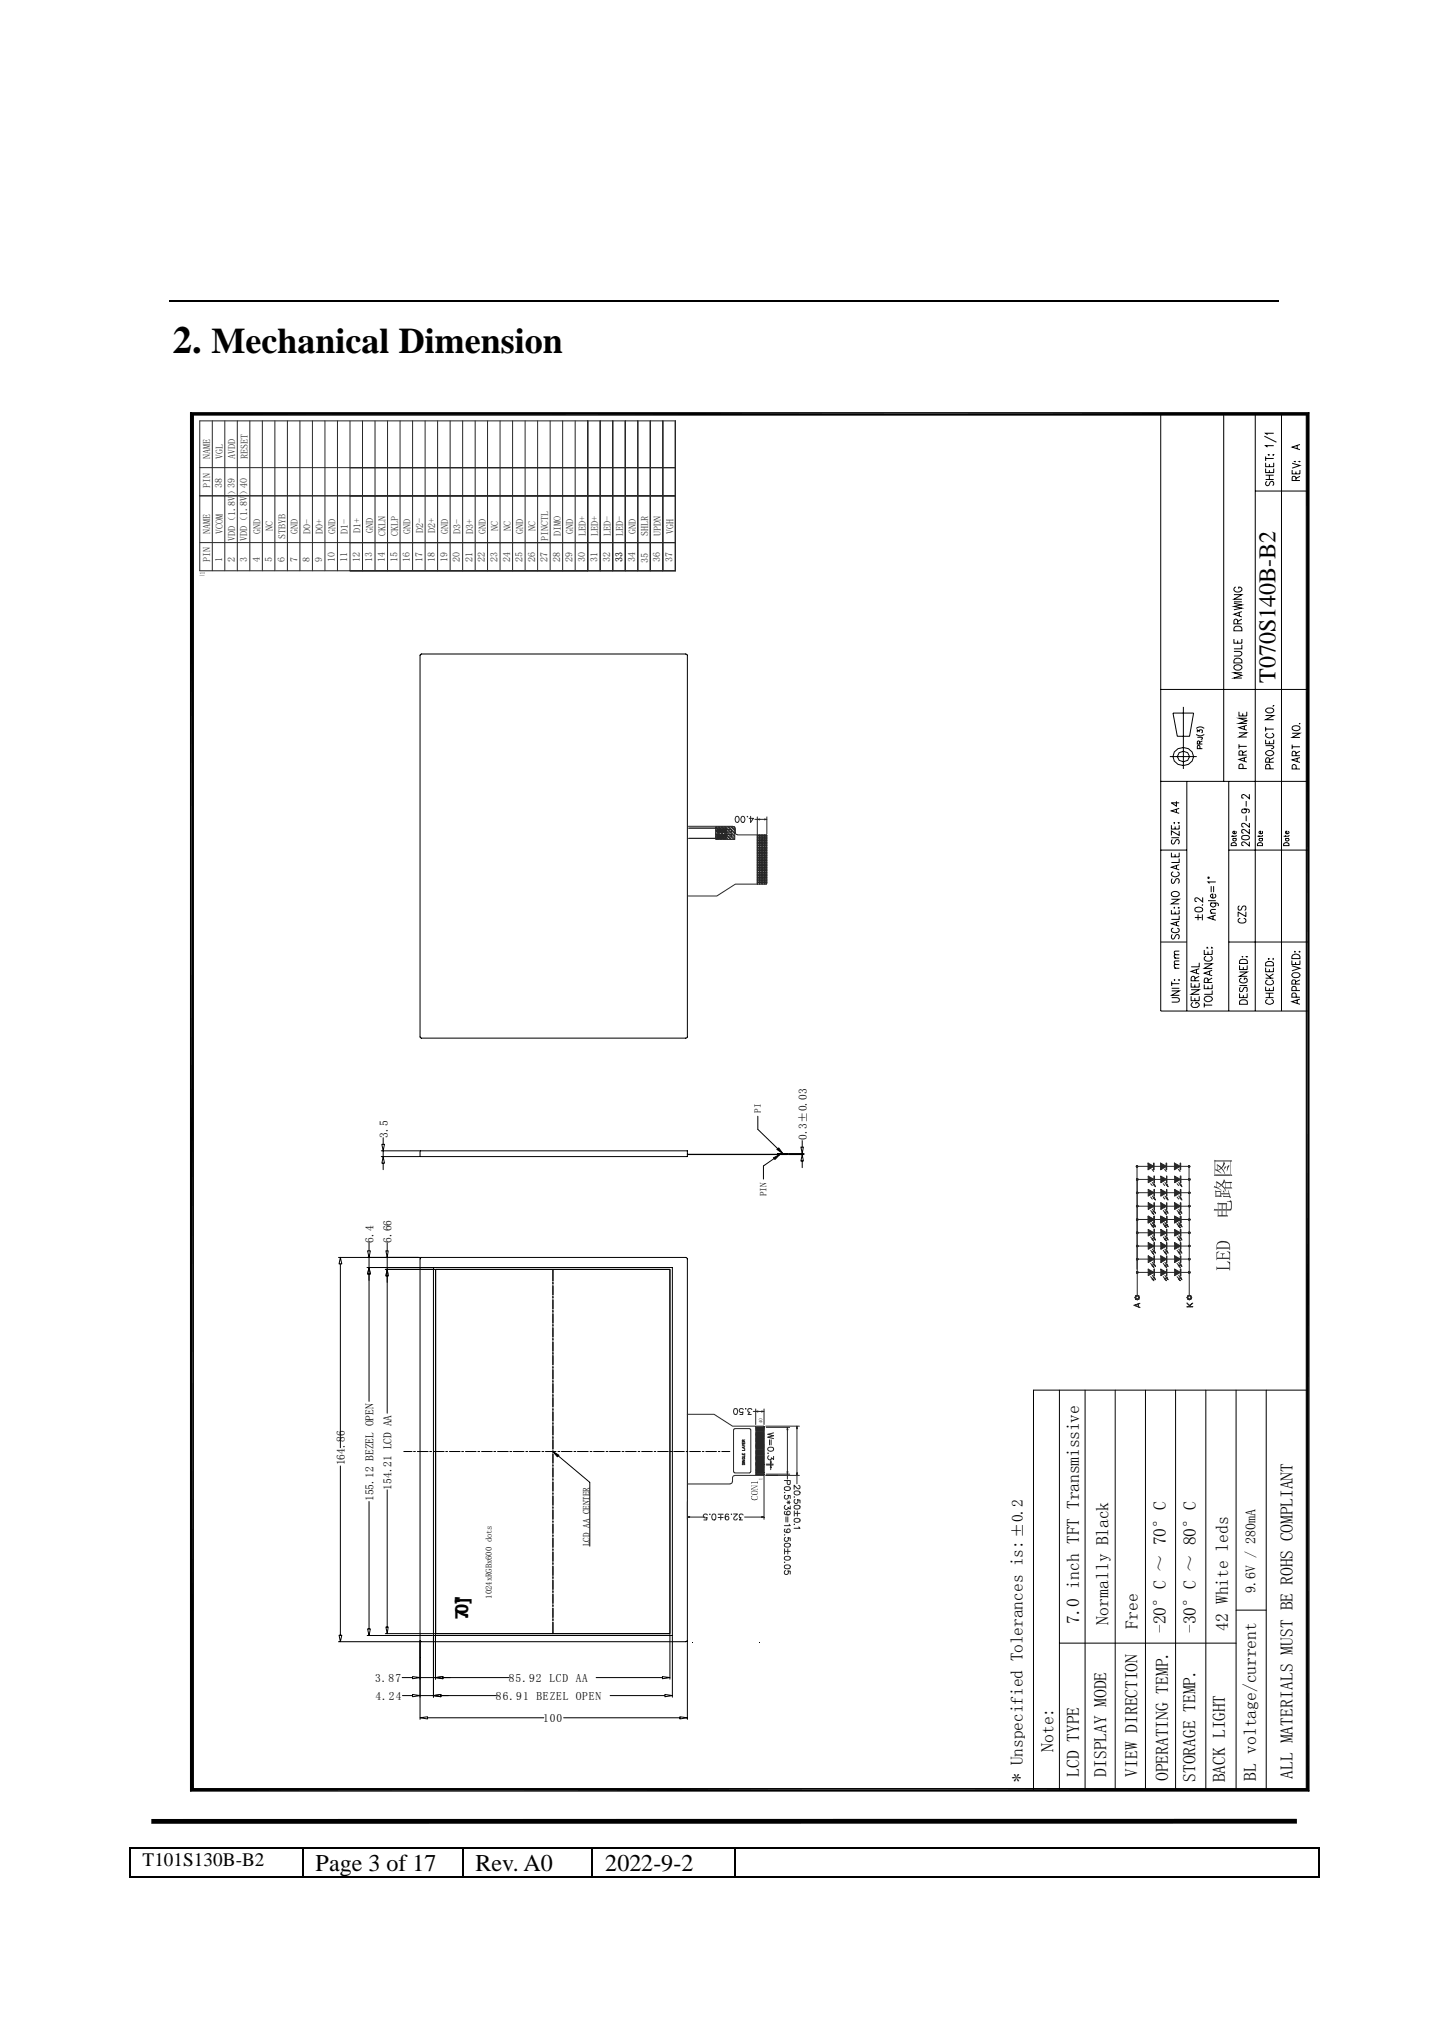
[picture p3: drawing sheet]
<svg xmlns="http://www.w3.org/2000/svg" width="210mm" height="297mm" viewBox="0 0 210 297" stroke-linecap="round" stroke-linejoin="round" font-family="sans-serif">
<defs><g id="words">
<text font-size="5.7" x="25.4" y="51.8">2. Mechanical Dimension</text>
<g font-size="3.5">
<text x="187.3" y="100.3" transform="rotate(-90 187.3 100.3)">T070S140B-B2</text>
<text x="46.4" y="274.8">Page 3 of 17</text>
<text x="69.9" y="274.8">Rev. A0</text>
<text x="88.9" y="274.8">2022-9-2</text>
</g>
<text font-size="2.8" x="21" y="274.2">T101S130B-B2</text>
<g font-size="2.7">
<text x="68.8" y="237.8" transform="rotate(-90 68.8 237.8)">.0]&quot;</text>
<text x="68.8" y="237.8" transform="rotate(-90 68.8 237.8)">7</text>
</g>
<g font-size="2.6">
<text x="158.5" y="238.5" transform="rotate(-90 158.5 238.5)">7.0 inch TFT Transmissive</text>
<text x="162.8" y="238.7" transform="rotate(-90 162.8 238.7)">Normally Black</text>
<text x="167.2" y="239.3" transform="rotate(-90 167.2 239.3)">Free</text>
<text x="171.2" y="239.9" transform="rotate(-90 171.2 239.9)">-20°C ～ 70°C</text>
<text x="175.7" y="239.9" transform="rotate(-90 175.7 239.9)">-30°C ～ 80°C</text>
<text x="180.4" y="239.5" transform="rotate(-90 180.4 239.5)">42 White leds</text>
<text x="154.7" y="257.4" transform="rotate(-90 154.7 257.4)">Note:</text>
<text x="158.5" y="261.1" transform="rotate(-90 158.5 261.1)">LCD TYPE</text>
<text x="162.5" y="261.1" transform="rotate(-90 162.5 261.1)">DISPLAY MODE</text>
<text x="167.1" y="261.1" transform="rotate(-90 167.1 261.1)">VIEW DIRECTION</text>
<text x="171.6" y="261.7" transform="rotate(-90 171.6 261.7)">OPERATING TEMP.</text>
<text x="175.6" y="261.8" transform="rotate(-90 175.6 261.8)">STORAGE TEMP.</text>
<text x="180" y="261.9" transform="rotate(-90 180 261.9)">BACK LIGHT</text>
<text x="184.5" y="261.6" transform="rotate(-90 184.5 261.6)">BL voltage/current</text>
<text x="189.9" y="261.3" transform="rotate(-90 189.9 261.3)">ALL MATERIALS MUST BE ROHS COMPLIANT</text>
</g>
<text font-size="2.5" x="150.2" y="261.9" transform="rotate(-90 150.2 261.9)">* Unspecified Tolerances is:</text>
<text font-size="2.3" x="150.2" y="225.9" transform="rotate(-90 150.2 225.9)">±0.2</text>
<text font-size="2.1" x="184.4" y="234" transform="rotate(-90 184.4 234)">9.6V / 280mA</text>
<g font-size="1.7">
<text x="57" y="167.1" transform="rotate(-90 57 167.1)">3.5</text>
<text x="118.5" y="167.5" transform="rotate(-90 118.5 167.5)">0.3±0.03</text>
<text x="54.9" y="182.6" transform="rotate(-90 54.9 182.6)">6.4</text>
<text x="57.5" y="182.6" transform="rotate(-90 57.5 182.6)">6.66</text>
<text x="50.7" y="215.3" transform="rotate(-90 50.7 215.3)">164.86</text>
<text x="54.9" y="220.5" transform="rotate(-90 54.9 220.5)">155.12 BEZEL OPEN</text>
<text x="57.5" y="218.8" transform="rotate(-90 57.5 218.8)">154.21 LCD AA</text>
<text x="55.1" y="247.1">3.87</text>
<text x="55.1" y="249.7">4.24</text>
<text x="72.9" y="249.7">86.91 BEZEL OPEN</text>
<text x="74.7" y="247.1">85.92 LCD AA</text>
<text x="79.8" y="253">100</text>
</g>
<g font-size="1.5" fill="#212830">
<text x="30.8" y="67.4" transform="rotate(-90 30.8 67.4)">NAME</text>
<text x="30.8" y="71.6" transform="rotate(-90 30.8 71.6)">PIN</text>
<text x="32.6" y="71.6" transform="rotate(-90 32.6 71.6)">38</text>
<text x="32.7" y="67.5" transform="rotate(-90 32.7 67.5)">VGL</text>
<text x="34.5" y="71.6" transform="rotate(-90 34.5 71.6)">39</text>
<text x="34.6" y="67.5" transform="rotate(-90 34.6 67.5)">AVDD</text>
<text x="34.7" y="71.5" transform="rotate(-180 34.7 71.5)">）</text>
<text x="36.3" y="71.6" transform="rotate(-90 36.3 71.6)">40</text>
<text x="36.4" y="67.5" transform="rotate(-90 36.4 67.5)">RESET</text>
<text x="36.5" y="71.6" transform="rotate(-180 36.5 71.6)">）</text>
<text x="34.5" y="75.8" transform="rotate(-90 34.5 75.8)">1.8V</text>
<text x="34.7" y="76" transform="rotate(-180 34.7 76)">（</text>
<text x="36.3" y="75.8" transform="rotate(-90 36.3 75.8)">1.8V</text>
<text x="36.5" y="76" transform="rotate(-180 36.5 76)">（</text>
<text x="30.8" y="78.5" transform="rotate(-90 30.8 78.5)">NAME</text>
<text x="30.8" y="82.6" transform="rotate(-90 30.8 82.6)">PIN</text>
<text x="32.6" y="82.6" transform="rotate(-90 32.6 82.6)">1</text>
<text x="32.7" y="78.5" transform="rotate(-90 32.7 78.5)">VCOM</text>
<text x="34.5" y="82.6" transform="rotate(-90 34.5 82.6)">2</text>
<text x="34.5" y="79.5" transform="rotate(-90 34.5 79.5)">VDD</text>
<text x="36.3" y="79.5" transform="rotate(-90 36.3 79.5)">VDD</text>
<text x="36.3" y="82.6" transform="rotate(-90 36.3 82.6)">3</text>
<text x="38.2" y="82.6" transform="rotate(-90 38.2 82.6)">4</text>
<text x="38.2" y="78.5" transform="rotate(-90 38.2 78.5)">GND</text>
<text x="40" y="82.6" transform="rotate(-90 40 82.6)">5</text>
<text x="40.1" y="78" transform="rotate(-90 40.1 78)">NC</text>
<text x="41.8" y="82.6" transform="rotate(-90 41.8 82.6)">6</text>
<text x="41.9" y="79.1" transform="rotate(-90 41.9 79.1)">STBYB</text>
<text x="43.7" y="82.6" transform="rotate(-90 43.7 82.6)">7</text>
<text x="43.8" y="78.4" transform="rotate(-90 43.8 78.4)">GND</text>
<text x="45.5" y="82.6" transform="rotate(-90 45.5 82.6)">8</text>
<text x="45.6" y="78.4" transform="rotate(-90 45.6 78.4)">D0-</text>
<text x="47.3" y="82.6" transform="rotate(-90 47.3 82.6)">9</text>
<text x="47.4" y="78.4" transform="rotate(-90 47.4 78.4)">D0+</text>
<text x="49.2" y="82.6" transform="rotate(-90 49.2 82.6)">10</text>
<text x="49.3" y="78.4" transform="rotate(-90 49.3 78.4)">GND</text>
<text x="51" y="82.6" transform="rotate(-90 51 82.6)">11</text>
<text x="51.1" y="78.4" transform="rotate(-90 51.1 78.4)">D1-</text>
<text x="52.9" y="82.6" transform="rotate(-90 52.9 82.6)">12</text>
<text x="53" y="78.3" transform="rotate(-90 53 78.3)">D1+</text>
<text x="54.7" y="82.6" transform="rotate(-90 54.7 82.6)">13</text>
<text x="54.8" y="78.3" transform="rotate(-90 54.8 78.3)">GND</text>
<text x="56.5" y="82.6" transform="rotate(-90 56.5 82.6)">14</text>
<text x="56.6" y="78.8" transform="rotate(-90 56.6 78.8)">CKLN</text>
<text x="58.4" y="82.6" transform="rotate(-90 58.4 82.6)">15</text>
<text x="58.5" y="78.8" transform="rotate(-90 58.5 78.8)">CKLP</text>
<text x="60.2" y="82.6" transform="rotate(-90 60.2 82.6)">16</text>
<text x="60.3" y="78.4" transform="rotate(-90 60.3 78.4)">GND</text>
<text x="62" y="82.6" transform="rotate(-90 62 82.6)">17</text>
<text x="62.1" y="78.3" transform="rotate(-90 62.1 78.3)">D2-</text>
<text x="63.9" y="82.6" transform="rotate(-90 63.9 82.6)">18</text>
<text x="63.9" y="78.2" transform="rotate(-90 63.9 78.2)">D2+</text>
<text x="65.7" y="82.6" transform="rotate(-90 65.7 82.6)">19</text>
<text x="65.8" y="78.4" transform="rotate(-90 65.8 78.4)">GND</text>
<text x="67.6" y="82.6" transform="rotate(-90 67.6 82.6)">20</text>
<text x="67.7" y="78.4" transform="rotate(-90 67.7 78.4)">D3-</text>
<text x="69.4" y="82.6" transform="rotate(-90 69.4 82.6)">21</text>
<text x="69.5" y="78.4" transform="rotate(-90 69.5 78.4)">D3+</text>
<text x="71.2" y="82.6" transform="rotate(-90 71.2 82.6)">22</text>
<text x="71.3" y="78.4" transform="rotate(-90 71.3 78.4)">GND</text>
<text x="73.1" y="82.6" transform="rotate(-90 73.1 82.6)">23</text>
<text x="73.2" y="78" transform="rotate(-90 73.2 78)">NC</text>
<text x="74.9" y="82.6" transform="rotate(-90 74.9 82.6)">24</text>
<text x="75" y="78" transform="rotate(-90 75 78)">NC</text>
<text x="76.8" y="82.6" transform="rotate(-90 76.8 82.6)">25</text>
<text x="76.8" y="78.4" transform="rotate(-90 76.8 78.4)">GND</text>
<text x="78.6" y="82.6" transform="rotate(-90 78.6 82.6)">26</text>
<text x="78.7" y="78" transform="rotate(-90 78.7 78)">NC</text>
<text x="80.4" y="82.6" transform="rotate(-90 80.4 82.6)">27</text>
<text x="80.5" y="79.5" transform="rotate(-90 80.5 79.5)">PINCTL</text>
<text x="82.3" y="82.6" transform="rotate(-90 82.3 82.6)">28</text>
<text x="82.4" y="78.8" transform="rotate(-90 82.4 78.8)">DIMO</text>
<text x="84.1" y="82.6" transform="rotate(-90 84.1 82.6)">29</text>
<text x="84.2" y="78.4" transform="rotate(-90 84.2 78.4)">GND</text>
<text x="86" y="82.6" transform="rotate(-90 86 82.6)">30</text>
<text x="86" y="78.8" transform="rotate(-90 86 78.8)">LED+</text>
<text x="87.8" y="82.6" transform="rotate(-90 87.8 82.6)">31</text>
<text x="87.9" y="78.8" transform="rotate(-90 87.9 78.8)">LED+</text>
<text x="89.6" y="82.6" transform="rotate(-90 89.6 82.6)">32</text>
<text x="89.7" y="78.8" transform="rotate(-90 89.7 78.8)">LED-</text>
<text x="91.4" y="82.6" transform="rotate(-90 91.4 82.6)">33</text>
<text x="91.6" y="78.8" transform="rotate(-90 91.6 78.8)">LED-</text>
<text x="93.3" y="82.6" transform="rotate(-90 93.3 82.6)">34</text>
<text x="93.4" y="78.4" transform="rotate(-90 93.4 78.4)">GND</text>
<text x="95.2" y="82.7" transform="rotate(-90 95.2 82.7)">35</text>
<text x="95.2" y="78.8" transform="rotate(-90 95.2 78.8)">SHLR</text>
<text x="97" y="82.6" transform="rotate(-90 97 82.6)">36</text>
<text x="97.1" y="78.8" transform="rotate(-90 97.1 78.8)">UPDN</text>
<text x="98.8" y="82.6" transform="rotate(-90 98.8 82.6)">37</text>
<text x="98.9" y="78.4" transform="rotate(-90 98.9 78.4)">VGH</text>
</g>
<g font-size="1.3">
<text x="111.8" y="163.5" transform="rotate(-90 111.8 163.5)">PI</text>
<text x="112.6" y="175.7" transform="rotate(-90 112.6 175.7)">PIN</text>
<text x="86.6" y="227.2" transform="rotate(-90 86.6 227.2)">LCD AA CENTER</text>
<text x="72.2" y="234.9" transform="rotate(-90 72.2 234.9)">1024xRGBx600 dots</text>
</g>
</g></defs>
<path d="M24.9 44.2h163" fill="none" stroke="#000" stroke-width=".25"/>
<path d="M19 271.4h.1v.2h-.1zM193.6 271.4h.2v.2h-.2zM193.6 275.7h.2v.2h-.2z" fill="#000"/>
<path d="M19 275.8h25.4M19.1 271.6v4.3M44.5 271.6v4.3M44.5 275.8h23.4M67.9 271.6v4.3M68 275.8h18.9M87 271.6v4.3M87.1 275.8h20.8M108 271.6v4.3M108 275.8h85.6M193.6 271.5h-174.6M193.7 271.6v4.3" fill="none" stroke="#000" stroke-width=".17"/>
<path d="M190.5 267.5l-168.3 .1" fill="none" stroke="#000" stroke-width=".71" stroke-linecap="butt"/>
<g fill="none" stroke="#000" stroke-width=".15">
<path d="M28 60.6h164.3l-.4 .4h-163.5zM28 60.6l.4 .4v201.7l-.4 .4zM48.8 60.8h54.8M83.1 60.8h-54.9v18.2M170.5 60.8v87.7h21.6M179.7 60.8v54M184.4 60.8v87.7M184.4 72.1h7.7M185.7 64.1l1.8 .9M185.9 68.8v.6h1.2v-.6M185.9 68v.6h1.2v-.6M185.9 70.4h1.2"/>
<path d="M185.9 69.8h1.2M185.9 67.4h1.2M185.9 67.1v.6M186.1 70.7l-.2 .2v.2l.2 .3 .3-.1 .2-.5 .3-.1a.39 .39 0 0 1 0 .7M186.3 66.8h.1v.1zM186.5 68.2v.4M186.5 69.1v.3M186.5 69.8v.6M187 66.8h.1l-.1 .1zM187.1 65.5h-1.2l.3 .2M187.1 63.6h-1.2l.3 .3M188.2 60.8v87.7"/>
<path d="M189.8 69v.6h1.1v-.6M189.8 68.1l1.1 .3-1.1 .4M190.2 67.8h.1zM190.4 70.6l-.1-.6h-.4l-.1 .6h1.1M190.4 69.3v.3M190.5 65.4v.5M190.8 67.8h.1zM190.9 65.3l-1.1 .4 1.1 .4M190.9 70l-.5 .3M191.9 61l.4-.4v202.5l-.4-.4zM61.8 96.1h38.9l.3 .1v56.1l-.1 .2h-39.1l-.1-.2v-56.1zM181.3 95.7h.8a.34 .34 0 0 1 .3 .3 .34 .34 0 0 1-.3 .4h-.8"/>
<path d="M181.3 93.9v.6h1.1v-.6M181.3 88.6l1.1 .3-1.1 .2 1.1 .2-1.1 .3M181.3 87.4h1.1l-1.1 .6h1.1M181.3 88.4h1.1M181.3 92.2a.72 .72 0 0 1 1.1 .1v.4h-1.1zM181.4 97.7a.64 .64 0 0 1 1 .5 .63 .63 0 0 1-.6 .3 .63 .63 0 0 1-.5-.5zM181.4 96.8a.63 .63 0 0 1 .7-.1 .63 .63 0 0 1 .3 .7h-1.1v-.4zM181.5 86.3a.37 .37 0 0 0-.3 .4 .37 .37 0 0 0 .5 .3h.2a.37 .37 0 0 0 .5-.4 .37 .37 0 0 0-.5-.3v.2M181.8 91.7v-.6l-.2-.1h-.2l-.1 .2v.5h1.1M181.8 94.1v.4M182 90v.5M182.4 98.8h-1.1l1.1 .4-1.1 .4h1.1"/>
<path d="M182.4 94.7v.6h-1.1M182.4 89.9l-1.1 .3 1.1 .4M182.4 91l-.6 .3M170.5 101.3h21.6M170.5 114.8h21.6M171.8 111.1h4M172.3 104.8h3l-.6 3.4h-1.8zM172.5 110.5a1.57 1.57 0 0 1 1.6-.6 1.57 1.57 0 0 1 1.2 1.2 1.53 1.53 0 0 1-1.5 1.4 1.53 1.53 0 0 1-1.5-1.4zM172.8 117.7v.7l-.7-.5h1.1M172.8 118.9v.5M173.2 110.6l.6-.2 .7 .2 .2 .5-.2 .6-.7 .2-.6-.2-.3-.6zM173.2 118.7l-1.1 .4 1.1 .4"/>
<path d="M173.8 103.8v9.2M174.3 114.8v33.7M175.7 107.9a.92 .92 0 0 0 1.2 0M175.7 107a.92 .92 0 0 1 1.2 0M175.9 108.3h.7v.2l-.2 .1M175.9 107.6v-.4l.2 .2 .1-.2h.2l.2 .1v.3l-.1 .1M176.2 109.3l-.1-.4h-.2v.4h.7M176.3 110l-.1-.4-.3-.1v.5h.7M176.6 108.8l-.4 .3M180.5 114.8v33.7M182 107.7h1.1l-1.1 .6h1.1M182 104.6v.6h1.1v-.6"/>
<path d="M182 109.6h1.1M182 109.3v.7M182.5 110.9v-.5l-.2-.1-.3 .1v.5h1.1M182.5 104.8v.4M182.6 112.9l-.1-.6-.3-.1-.2 .2v.5h1.1M182.8 118.9a.3 .3 0 0 1 .3 .3 .3 .3 0 0 1-.4 .2l-.3-.1v-.3l.4-.1a.51 .51 0 0 1 .7 .2l-.1 .3M182.8 106.7v.4M182.8 111.4v.4M183 117.7v.8M183 119.8v.8M183.1 111.2l-1.1 .4 1.1 .4M183.1 106.6l-1.1 .3 1.1 .4"/>
<path d="M183.1 105.5h-1.1l1.1 .4-1.1 .4h1.1M183.1 110.3l-.6 .3M183.5 116.7v.6l-.5-.4a.3 .3 0 0 0-.6-.1 .3 .3 0 0 0 .3 .5M185.9 110.5a.65 .65 0 0 1 .7-.3 .65 .65 0 0 1 .5 .5 .74 .74 0 0 1-1.2 0zM185.9 109.5l1.1 .1 .1 .2-.4 .2M185.9 108.7v.6h1.2v-.6M185.9 105.1h1.2l-1.2 .6h1.2M185.9 106.8v.6M185.9 107.1h1.2M186 104.2a.76 .76 0 0 1 1.1 .1 .61 .61 0 0 1-.6 .5 .61 .61 0 0 1-.6-.5zM186.2 107.7l-.3 .2a.63 .63 0 0 0 .5 .5 .63 .63 0 0 0 .6-.2l.1-.3-.3-.2M186.5 112l-.1-.6h-.4l-.1 .2v.4h1.2"/>
<path d="M186.5 108.9v.4M186.5 112.9v-.4l-.1-.2h-.1a.28 .28 0 0 0-.4 .2v.4h1.2M187 103.6l.1 .1h-.1M187.1 111.3l-.6 .3M189.8 107.7h1.1l-1.1 .6h1.1M189.8 109.7h1.1M189.8 109.4v.6M189.8 106.8a.77 .77 0 0 1 1.1 .1 .63 .63 0 0 1-.4 .5 .63 .63 0 0 1-.7-.2zM190.4 111v-.4l-.2-.2h-.3l-.1 .6h1.1M190.4 113v-.6l-.2-.1-.4 .1v.6h1.1M190.5 111.4v.5M190.9 106.2v.1h-.1"/>
<path d="M190.9 111.3l-1.1 .3 1.1 .4M190.9 110.4l-.5 .3M170.5 124.9h3.8M170.5 138.4h3.8M172.1 132.1h1.1l-1.1 .7h1.1M172.1 125.3v.6h1.1v-.6M172.1 133.7v.6h1.1v-.6M172.1 121.2v.6h1.1v-.6M172.1 123.1h1.1M172.1 131.1a.74 .74 0 0 1 1.1 .1 .61 .61 0 0 1-.4 .6 .61 .61 0 0 1-.7-.2zM172.2 129.1l-.1 .2 .1 .5 .3-.1 .2-.5a.27 .27 0 0 1 .3-.1 .27 .27 0 0 1 .2 .2v.4l-.2 .1M172.2 137.3l-.1 .2a.3 .3 0 0 0 .2 .4l.4-.5a.27 .27 0 0 1 .3-.1 .27 .27 0 0 1 .2 .2v.3l-.2 .1"/>
<path d="M172.2 123.3l-.1 .3 .1 .4h.2l.3-.6a.27 .27 0 0 1 .3-.1 .27 .27 0 0 1 .2 .3v.3l-.2 .1M172.3 128.1a.37 .37 0 0 0-.2 .4 .37 .37 0 0 0 .4 .3h.3a.37 .37 0 0 0 .4-.3 .37 .37 0 0 0-.3-.4M172.3 136.3a.35 .35 0 0 0-.2 .4 .35 .35 0 0 0 .4 .3h.3a.35 .35 0 0 0 .4-.2 .35 .35 0 0 0-.3-.5M172.4 120.9h.1zM172.5 133.3v.1zM172.6 121.4v.4M172.6 125.5v.4M172.6 133.9v.4M172.8 127.1v.5M172.8 135.5v.4M173.1 133.4h.1zM173.1 120.9h.1z"/>
<path d="M173.2 127l-1.1 .4 1.1 .4M173.2 126.1v.6h-1.1M173.2 135.3l-1.1 .4 1.1 .4M173.2 134.5v.6h-1.1M173.2 122.1v.6l-1.1-.6v.6M173.2 139.7l-.7 .1v.2l.2 .3M175.5 134.8h1M175.6 133.4a.75 .75 0 0 1 1.1 .2v.1a.73 .73 0 0 1-1.2 0zM176 134.3v.9M176.6 132.9v.1l-.1-.1M176.6 134.3v.9M176.7 131.8v.7l-.6-.5-.4-.1-.1 .1-.1 .3 .1 .1h.2"/>
<path d="M176.9 139.6v.6h1.2v-.6M177.3 139.2l.1 .1h-.1zM177.4 128.9h.2v.1h-.2zM177.4 139.8v.4M177.4 132.3h1.2M177.8 132.7h1.1l.1 .2-.1 .2M177.8 134.2h.8M177.9 130.2v.9M178 139.2l.1 .1h-.2zM178 132.7a.37 .37 0 0 0 0 .5 .37 .37 0 0 0 .5-.1l.1-.2-.2-.2M178.2 134.6v.5M178.3 130.2v.9"/>
<path d="M178.4 131.3a.34 .34 0 0 1 .1 .5 .34 .34 0 0 1-.5 .1 .34 .34 0 0 1-.1-.5l.2-.1v.6M178.6 134.4l-1.2 .4 1.2 .4M178.6 133.6l-.7 .1-.1 .2 .2 .3M178.6 129.6h-1.2l.2 .2M180.5 124.9h11.6M180.5 138.4h11.6M180.9 123.9a.39 .39 0 0 1 .5-.1 .39 .39 0 0 1 .2 .4h-.8zM181.1 123.2h.5M181.1 122.7v.2M181.2 123.2a.22 .22 0 0 0 0 .3 .22 .22 0 0 0 .3 0 .22 .22 0 0 0 0-.3M181.5 122.1l.1 .2-.2 .2-.3-.1v-.2l.2-.1v.4M181.6 122.7v.1l-.8 .1"/>
<path d="M182 133.1a.39 .39 0 0 0-.1 .5h.4l.3-.5 .4 .1a.4 .4 0 0 1-.1 .5M182.1 134.9a.33 .33 0 0 0-.2 .5 .78 .78 0 0 0 1.1-.1 .34 .34 0 0 0-.3-.4M182.4 122.9l.5-.2a.5 .5 0 0 1 .6 .3v.1a.7 .7 0 0 1-1.1 0zM183 134v.6l-1.1-.6v.6M183.5 123.7v.6l-.7-.6h-.3l-.1 .2v.2l.3 .1M183.5 121.8v.6l-.5-.4a.33 .33 0 0 0-.6 0v.3l.3 .1M183.5 120.9v.6l-.7-.5h-.3l-.1 .1v.3l.3 .1M184.7 123.9l.3-.1h.3l.1 .1v.3h-.7zM184.9 123.2h.5M184.9 122.7v.2M185.1 123.2a.25 .25 0 0 0 0 .4 .25 .25 0 0 0 .3-.2v-.2M185.4 122.1v.3a.25 .25 0 0 1-.3 .1 .25 .25 0 0 1-.1-.4h.2v.4"/>
<path d="M185.4 122.7v.1l-.7 .1M188.6 123.9a.42 .42 0 0 1 .5-.1 .42 .42 0 0 1 .2 .4h-.7zM188.8 123.2h.5M188.8 122.7v.2M188.9 123.2a.22 .22 0 0 0 0 .3 .22 .22 0 0 0 .3 0 .22 .22 0 0 0 0-.3M189.2 122.1l.1 .1a.23 .23 0 0 1-.1 .3 .23 .23 0 0 1-.3-.1 .23 .23 0 0 1 0-.3h.1v.4M189.3 122.7v.1l-.7 .1M190.2 139.8v.1zM190.9 139.8v.1zM172.1 146.6h.8a.33 .33 0 0 1 .3 .3 .33 .33 0 0 1-.3 .3h-.8M172.1 145.6h1.1l-1.1 .6h1.1M172.1 145.2h1.1"/>
<path d="M172.1 144.5h1.1M172.1 144.2v.6M172.5 142.2h.7M172.5 140.8h.7M172.5 143.9v.1zM173.1 144h.1zM173.2 141.7h-.7a.39 .39 0 0 0 .2 .5M173.2 141.2h-.7v.2l.2 .3M173.2 140.3h-.7v.2l.2 .3M175 146.3v.7h1.1v-.7M175 145.4h1.1l-1.1 .7h1.1M175 144.4v.6h1.1v-.6"/>
<path d="M175.2 147.3a.37 .37 0 0 0-.2 .4 .37 .37 0 0 0 .4 .3 .59 .59 0 0 0 .7-.5l-.2-.2h-.2v.2M175.5 144.1v-.6h-.4l-.1 .2v.4h1.1M175.5 144.6v.4M175.5 146.6v.4M175.7 142.5v.5M176.1 142.3l-1.1 .4 1.1 .4M176.1 141.4v.6h-1.1M176.1 143.4l-.6 .3M176.9 144.6v.6h1.2v-.6M176.9 141.6h1.2l-1.2 .7h1.2M176.9 147.7h1.2M176.9 147.3v.7"/>
<path d="M177 146.5a.66 .66 0 0 1 1.1 .3 .63 .63 0 0 1-.7 .4 .63 .63 0 0 1-.5-.5zM177.2 140.5a.37 .37 0 0 0-.3 .4 .37 .37 0 0 0 .4 .3h.3a.37 .37 0 0 0 .5-.3 .37 .37 0 0 0-.3-.4M177.4 144.3v-.6h-.4l-.1 .6h1.2M177.4 144.9v.3M177.7 142.7v.5M178.1 145.5v.6h-1.2M178.1 142.5l-1.2 .5 1.2 .3M178.1 143.7l-.7 .3M182.1 145.9v.7h1.1v-.7M182.1 142.8h1.1l-1.1 .6h1.1M182.1 141.8v.6h1.1v-.6M182.1 144.8h1.1"/>
<path d="M182.1 147a.74 .74 0 0 1 1.1 .2v.3h-1.1zM182.1 141.1a.72 .72 0 0 1 1.1 .1v.3h-1.1zM182.2 145.1a.37 .37 0 0 0 0 .6l.3-.1 .3-.5a.27 .27 0 0 1 .4 .1v.4l-.2 .1M182.4 143.7a.36 .36 0 0 0-.3 .4 .36 .36 0 0 0 .4 .3h.3a.36 .36 0 0 0 .4-.4 .36 .36 0 0 0-.4-.3v.3M182.5 140.5h.1M182.6 142.1v.3M182.6 146.2v.4M183.1 140.5h.1zM185.9 144.9v.6h1.1v-.6M185.9 142.2v.5h1.1v-.5M185.9 146.6h1.1M185.9 145.9h1.1"/>
<path d="M185.9 143.7h1.1M185.9 143.1l.8 .6M185.9 141.4a.73 .73 0 0 1 1.1 .1v.4h-1.1zM186.2 146.8l-.3 .2a.55 .55 0 0 0 .4 .6 .55 .55 0 0 0 .6-.2l.1-.1v-.3l-.2-.2M186.2 144a.36 .36 0 0 0-.3 .4 .36 .36 0 0 0 .5 .3h.2a.36 .36 0 0 0 .4-.3 .36 .36 0 0 0-.2-.4M186.3 140.9h.1zM186.5 142.4v.3M186.5 145.2v.3M186.5 145.9v.7M187 140.8v.1zM187 143.1l-.6 .4M189.8 141.9l1.1 .3-1.1 .4"/>
<path d="M189.8 141.1v.6h1.1v-.6M189.9 143a.61 .61 0 0 1 1 .3 .66 .66 0 0 1-.6 .3 .66 .66 0 0 1-.5-.4zM189.9 140.3a.63 .63 0 0 1 .7-.1 .63 .63 0 0 1 .3 .6h-1.1v-.3zM190.3 144.6v-.6h-.4l-.1 .2v.4h1.1M190.3 141.3v.4M190.4 146.5l-.1-.6h-.4l-.1 .2v.4h1.1M190.4 145.5l-.1-.5h-.5v.5h1.1M190.5 146.9v.5M190.9 146.8l-1.1 .4 1.1 .3M190.9 144l-.6 .3M56 169.9h5.6M56 169.1h5.6"/>
<path d="M56.1 168.1h.4l-.2 1zM56.3 169.9l.2 1h-.4zM56.3 167.1v1M56.3 169.1v.8M56.3 170.9v.9M61.7 169.1h39.3v.8h-39.3zM101 169.6h14.6v-.1h-1.3v.1M101 169.6h14.6M111.3 164v1.9l2.9 2.8M113.6 170.1l.9-.5-.7 .7zM113.7 170.2l-1.6 1.1v1.9M114.1 168.8l.3-.2 .6 .9z"/>
<path d="M115.8 169.6h2.3M115.8 169.5h2.3M117.6 168.5h.4l-.2 1zM117.8 169.6l.2 1h-.4zM117.8 167.6v.9M117.8 169.5v.1M117.8 170.6v.9M49.7 184.7h12.1M50 184.7l.2 1h-.4zM50 185.7v27M53.9 186.2h9.6M54 183.7h.4l-.2 1z"/>
<path d="M54.2 186.2l.2 1h-.4zM54.2 182.6v1.1M54.2 184.7v1.5M54.2 187.2v18.7M56.6 186.5h7.3M56.7 183.7h.3l-.1 1zM56.9 186.5l.1 .9h-.3zM56.9 182.6v1.1M56.9 184.7v1.8M56.9 187.4v20.2M61.8 184.8h39.1l.1 .1v56.1l-.1 .1h-39.1l-.1-.1v-56.1zM63.7 186.2h35.1v54.1h-35.1z"/>
<path d="M64 186.5h34.4v53.5h-34.4zM81.2 186.5v1.7M81.2 188.4v.2M81.2 188.9v1.3M81.2 190.5v.2M81.2 190.9v1.4M81.2 192.5v.3M81.2 193v1.4M81.2 194.6v.2M81.2 195.1v1.3M81.2 196.6v.3M81.2 197.1v1.4"/>
<path d="M81.2 198.7v.2M81.2 199.1v1.4M50 215.3v24.9M56.9 218.9v20.1M59.3 213.2h1.2M60.7 213.2h.3M61.3 213.2h1.6M63.1 213.2h.3M63.7 213.2h1.5M65.5 213.2h.2M66 213.2h1.6M67.8 213.2h.3"/>
<path d="M68.4 213.2h1.5M70.2 213.2h.3M70.7 213.2h1.6M72.5 213.2h.3M73.1 213.2h1.6M74.9 213.2h.3M75.4 213.2h1.6M77.2 213.2h.3M77.8 213.2h1.5M79.6 213.2h.3M80.1 213.2h1.6M81.2 213.2l.9 .6-.2 .2z"/>
<path d="M81.2 200.8v.2M81.2 201.2v1.4M81.2 202.8v.3M81.2 203.3v1.3M81.2 204.9v.2M81.2 205.3v1.4M81.2 206.9v.3M81.2 207.4v1.4M81.2 209v.2M81.2 209.4v1.4M81.2 211.1v.2M81.2 211.5v1.4"/>
<path d="M81.2 213.1v.3M81.2 213.6v1.3M81.2 215.2v.2M81.2 215.6v1.4M81.2 217.2v.2M81.2 217.7v1.4M81.2 219.3v.2M81.2 219.8v1.3M82 213.2h.2M82 213.9l4.6 3.9M82.5 213.2h1.5M84.3 213.2h.3"/>
<path d="M84.8 213.2h1.6M86.6 217.8v9.3M86.7 213.2h.3M87.2 213.2h1.6M89 213.2h.3M89.5 213.2h1.6M91.4 213.2h.3M91.9 213.2h1.6M93.7 213.2h.3M94.3 213.2h1.5M96.1 213.2h.2M96.6 213.2h1.6"/>
<path d="M98.4 213.2h.3M99 213.2h1.5M100.8 213.2h.2M101.3 213.2h1.6M103.2 213.2h.2M103.7 213.2h1.5M105.5 213.2h.2M106 213.2h1.2M155.6 204.2v58.8M159.4 204.2v58.8M163.8 204.2v58.8M168.3 204.2v58.8"/>
<path d="M172.7 204.2v58.8M177.1 204.2v58.8M181.6 204.2v58.8M186 204.2v58.8M191.9 204.2h-40.1v58.8M54 239.3h.4l-.2 1zM54.2 220.6v18.7M56.6 240h7.3M56.7 239h.3l-.1 1zM81.2 221.4v.2M81.2 221.8v1.4M81.2 223.4v.2"/>
<path d="M81.2 223.9v1.4M81.2 225.5v.2M81.2 225.9v1.4M81.2 227.5v.3M81.2 228v1.4M81.2 229.6v.2M81.2 230.1v1.3M81.2 231.6v.3M81.2 232.1v1.4M81.2 233.7v.2M81.2 234.2v1.3M81.2 235.8v.2"/>
<path d="M81.2 236.2v1.4M81.2 237.8v.3M81.2 238.3v1.7M181.6 236.5h4.4M49.7 241.2h12.1M49.8 240.2h.4l-.2 1zM53.9 240.3h9.6M59.1 246.4h1.5M59.1 249.1h1.5M60.6 246.3l1.1 .1-1.1 .2zM60.6 248.9l1.1 .2-1.1 .2zM61.7 252.3l1.1-.1v.3z"/>
<path d="M61.7 241.1v11.5M61.7 249.1h2M61.7 246.4h2.3M62.8 252.3h17.1M63.7 249.1l1.1-.2v.4zM63.7 240.4v8.9M64 240.1v6.6M64 246.4l1.1-.1v.3zM64.8 249.1h8.1M65.1 246.4h9.7M82.8 252.3h17.1M87.6 246.4h9.7"/>
<path d="M89.6 249.1h8.1M97.3 246.3l1.1 .1-1.1 .2zM97.7 248.9l1.1 .2-1.1 .2zM98.4 240.1v6.6M98.8 240.4v8.9M99.9 252.2l1.1 .1-1.1 .2zM101 241.1v11.5M155.6 241.4h26M28 263.1l.4-.4h163.5l.4 .4z"/>
</g>
<path d="M28 60.8h164.3" fill="none" stroke="#000" stroke-width=".36"/>
<path d="M28.2 60.6v202.5" fill="none" stroke="#000" stroke-width=".42"/>
<path d="M28 262.9h164.3" fill="none" stroke="#000" stroke-width=".38"/>
<path d="M192.1 60.6v202.5" fill="none" stroke="#000" stroke-width=".4"/>
<path d="M113.6 170.1l.9-.5-.7 .7zM114.1 168.8l.3-.2 .6 .9zM81.2 213.2l.9 .6-.2 .2z" fill="#000"/>
<g fill="none" stroke="#212830" stroke-width=".15">
<path d="M111 216.3h1.2v.1h-1.2zM111 216.2h1.2v.1h-1.2zM111 216h1.2v.1h-1.2zM111 215.8h1.2v.1h-1.2zM111 215.6h1.2v.1h-1.2zM111 215.5h1.2v.1h-1.2zM111 215.3h1.2v.1h-1.2zM111 215.1h1.2v.1h-1.2zM111 214.9h1.2v.1h-1.2zM111 214.8h1.2h-1.2zM111 214.6h1.2v.1h-1.2zM111 214.4h1.2v.1h-1.2z"/>
<path d="M111 214.2h1.2v.1h-1.2zM111 214h1.2v.2h-1.2zM111 213.9h1.2v.1h-1.2zM111 213.7h1.2v.1h-1.2zM111 213.5h1.2v.1h-1.2zM111 213.3h1.2v.1h-1.2zM111 213.2h1.2v.1h-1.2zM111 213h1.2v.1h-1.2zM111 212.8h1.2v.1h-1.2zM111 212.6h1.2v.1h-1.2zM111 212.4h1.2v.2h-1.2zM111 212.3h1.2v.1h-1.2z"/>
<path d="M111 212.1h1.2v.1h-1.2zM111 211.9h1.2v.1h-1.2zM111 211.8h1.2h-1.2zM111 211.6h1.2v.1h-1.2zM111 211.4h1.2v.1h-1.2zM111 211.2h1.2v.1h-1.2zM111 211h1.2v.2h-1.2zM111 210.9h1.2v.1h-1.2zM111 210.7h1.2v.1h-1.2zM111 210.5h1.2v.1h-1.2zM111 210.3h1.2v.1h-1.2zM111 210.2h1.2v.1h-1.2z"/>
<path d="M111 210h1.2v.1h-1.2zM111 209.8h1.2v.1h-1.2zM112.2 216.5h-1.2v.1h1.2"/>
</g>
<path d="M111.5 217.3h.4l.1-.1v.2h-.5z" fill-rule="evenodd" fill="#212830"/>
<path d="M111 209.6h1.2v.1h-1.2z" fill="none" stroke="#212830" stroke-width=".15"/>
<g fill="#212830">
<path d="M111.5 208.8l.3 .2v-.3v.1h.2v.1h-.2v.2z" fill-rule="evenodd"/>
<path d="M111.5 208.8h.3v.2v-.1z" fill-rule="evenodd"/>
<path d="M111.5 208.4a.27 .27 0 0 1 .5 .2l-.2-.2-.3 .1z" fill-rule="evenodd"/>
<path d="M111.5 208.5l.1 .1 .3-.1-.1 .2a.25 .25 0 0 1-.3-.2z" fill-rule="evenodd"/>
</g>
<g fill="none" stroke="#212830" stroke-width=".15">
<path d="M101 207.8h3.9l2.7 1.7 4.6 .1M101 218h6.2M107.6 217.6l-.1 .2-.3 .2M107.7 210v6.2M107.8 216.2l.1 .2h2.2l.2-.2M107.9 209.9l-.1 .1M107.9 216.8l-.3 .2v.6M107.9 209.9h2.2M109 214.5h.4l-.4 .2h.4M109 213.5v.2h.4v-.2M109 212.1l.2 .2-.2 .1M109 211.9v.2h.4v-.2"/>
<path d="M109 214.8h.4M109.1 215v.2l.2-.2h.1l-.1 .2M109.1 214.1a.12 .12 0 0 0-.1 .1 .12 .12 0 0 0 .2 .1l.2-.1-.1-.1v.1M109.2 211.8l-.1-.3-.1 .3h.4M109.2 211.9v.2M109.2 213.6v.1M109.2 212.3h.2M109.3 212.6v.1M109.4 213.8v.2h-.4M109.4 212.9v.2h-.4M109.4 212.5l-.4 .2 .4 .1M109.4 211.5l-.2 .1"/>
<path d="M110.1 209.9l.2 .1M110.3 210v6.2M112.2 216.7h-4.3M112.2 209.6v7.1M112.5 216.7h1.8"/>
</g>
<path d="M112.2 216.6v6.6M101 220.6v2.6M101.3 222.9h2.2M109.4 222.9h2.5" fill="none" stroke="#212830" stroke-width=".15"/>
<path d="M101 222.9l.3-.1v.1z" fill="#212830"/>
<path d="M101 222.9l.3-.1v.1z" fill="none" stroke="#212830" stroke-width=".15"/>
<path d="M111.9 222.8l.3 .1h-.3z" fill="#212830"/>
<path d="M104.7 222.4h.1a.45 .45 0 0 1 .4 .4 .45 .45 0 0 1-.4 .5 .53 .53 0 0 1-.1-.9zM105.5 222.9h.7M105.5 222.4h.7M105.9 222.5v.8M107 222.5l-.1-.1a.46 .46 0 0 0-.4 .4 .46 .46 0 0 0 .3 .5 .28 .28 0 0 0 .3-.3 .28 .28 0 0 0-.3-.3 .28 .28 0 0 0-.3 .3M107.4 222.4l.1 .1M107.7 222.4h.6l-.5 .6a.25 .25 0 0 0 .2 .3 .25 .25 0 0 0 .3-.2M109.2 222.6a.3 .3 0 0 0-.6-.1 .29 .29 0 0 0 .3 .5l-.3 .3h.5M111.9 222.8l.3 .1h-.3z" fill="none" stroke="#212830" stroke-width=".15"/>
<path d="M112.6 216.6h3.4M112.6 209.7h3.4M115.7 210v6.2M115.7 216.6v.7M103.9 222.6a.32 .32 0 0 0-.5-.1 .32 .32 0 0 0 0 .4 .32 .32 0 0 0 .5 0l-.1 .4h-.4M104.2 222.4l.1 .1" fill="none" stroke="#212830" stroke-width=".15"/>
<path d="M115.7 209.7v.3h-.1z" fill="#212830"/>
<path d="M115.7 209.7v.3h-.1z" fill="none" stroke="#212830" stroke-width=".15"/>
<path d="M115.6 216.2h.1v.4z" fill="#212830"/>
<g fill="none" stroke="#212830" stroke-width=".15">
<path d="M115.2 217.5h.9l-.1 .6-.3-.1-.1-.5M115.2 218.5l.5-.1h.2l.2 .2a.45 .45 0 0 1-.5 .4 .45 .45 0 0 1-.4-.4zM115.3 219.3h-.1M115.4 219.7a.31 .31 0 0 0-.1 .4 .31 .31 0 0 0 .4 0 .31 .31 0 0 0 0-.4h.4v.4M115.6 216.2h.1v.4zM115.2 226.8l.5-.1h.2l.2 .2a.45 .45 0 0 1-.5 .4 .45 .45 0 0 1-.4-.4zM115.2 228.7l.5-.1 .2 .1 .2 .2a.45 .45 0 0 1-.5 .3 .45 .45 0 0 1-.4-.3zM115.2 230l.5-.1h.2l.2 .2a.45 .45 0 0 1-.5 .4 .45 .45 0 0 1-.4-.4zM115.2 227.5v.8M115.3 225.5h-.1M115.3 229.5l-.1 .1M115.3 222l-.1 .1a.43 .43 0 0 0 .4 .5 .43 .43 0 0 0 .5-.3 .28 .28 0 0 0-.3-.3 .28 .28 0 0 0-.3 .3 .28 .28 0 0 0 .3 .2"/>
<path d="M115.3 224.6l-.1 .2a.42 .42 0 0 0 .5 .4 .42 .42 0 0 0 .3-.5v-.1a.27 .27 0 0 0-.4 .1 .27 .27 0 0 0 .1 .4h.1M115.3 227.9h.8M115.4 221.2a.29 .29 0 0 0-.2 .3 .29 .29 0 0 0 .3 .2 .29 .29 0 0 0 .2-.2l.4 .2v-.5M115.4 225.9a.31 .31 0 0 0-.1 .4 .31 .31 0 0 0 .4 .1 .31 .31 0 0 0 0-.5h.4v.4M115.5 222.8v.8M115.6 220.7h.5M115.7 220.5l.3 .4M115.7 222.8v.8M115.7 227.5v.8M115.9 223.9l.2 .2h-.9M116 220.5l-.3 .4"/>
</g>
<path d="M112.6 215.2h1M112.6 215.1h1M113.2 214.4v.4M113.2 215.6v.3M115.4 230.7a.31 .31 0 0 0-.1 .5 .31 .31 0 0 0 .4 0 .31 .31 0 0 0 0-.4h.4v.4" fill="none" stroke="#212830" stroke-width=".15"/>
<path d="M113.2 215.2l.1 .4h-.1z" fill="#212830"/>
<path d="M113.2 215.2l.1 .4h-.1z" fill="none" stroke="#212830" stroke-width=".15"/>
<path d="M113.2 214.8h.1l-.1 .3z" fill="#212830"/>
<path d="M112.8 212.7l.4-.1 .4 .1a.4 .4 0 0 1-.4 .5 .4 .4 0 0 1-.4-.5zM113 211.5v.8M113.2 214.8h.1l-.1 .3zM113.3 211.5v.8M113.6 210.5l-.8 .2 .8 .2-.8 .2 .8 .2" fill="none" stroke="#212830" stroke-width=".15"/>
<path d="M110.6 207.3h.4M111 207v2.3M111.3 207.3h.6M112.2 207v2.3M112.9 213.5h-.1M112.9 213.9a.29 .29 0 0 0-.2 .3 .29 .29 0 0 0 .3 .2 .29 .29 0 0 0 .3-.2l.3 .2v-.5" fill="none" stroke="#212830" stroke-width=".15"/>
<path d="M111.9 207.3h.3l-.3 .1z" fill="#212830"/>
<path d="M111.9 207.3h.3l-.3 .1z" fill="none" stroke="#212830" stroke-width=".15"/>
<path d="M111 207.3h.3v.1z" fill="#212830"/>
<path d="M109.2 207.1a.31 .31 0 0 0-.5-.2 .31 .31 0 0 0 0 .5 .31 .31 0 0 0 .4 0v.4h-.4M109.5 207h.1M110.4 207.1a.31 .31 0 0 0-.5-.1 .31 .31 0 0 0 .1 .5h.1l-.2 .3h.4M111 207.3h.3v.1z" fill="none" stroke="#212830" stroke-width=".15"/>
<path d="M107.9 207a.43 .43 0 0 1 .5 .3 .43 .43 0 0 1-.3 .5l-.2-.1-.2-.3zM112.5 216.7h4.9M112.5 209.5h4.9M117.1 209.9v6.5M117.1 216.7v1.3" fill="none" stroke="#212830" stroke-width=".15"/>
<path d="M117.1 209.5v.4h-.1z" fill="#212830"/>
<path d="M117.1 209.5v.4h-.1z" fill="none" stroke="#212830" stroke-width=".15"/>
<path d="M117 216.4h.1v.3z" fill="#212830"/>
<path d="M116.7 219.1a.44 .44 0 0 1 .5-.1 .44 .44 0 0 1 .3 .5 .44 .44 0 0 1-.6 .2 .44 .44 0 0 1-.2-.6zM116.7 219.9v.1M117 216.4h.1v.3zM117.3 218.2l.2 .2v.2l-.2 .1-.7-.5v.6M116.7 221.2l.3-.1a.37 .37 0 0 1 .5 .4 .47 .47 0 0 1-.5 .2 .47 .47 0 0 1-.4-.3zM116.7 223.2l.4-.2 .4 .2v.1a.45 .45 0 0 1-.4 .3 .45 .45 0 0 1-.5-.3zM116.7 222v.7M116.8 222.3h.7M116.8 220.3a.32 .32 0 0 0-.1 .5 .32 .32 0 0 0 .5 0 .32 .32 0 0 0-.1-.5l.4 .1v.4M117.1 222v.7" fill="none" stroke="#212830" stroke-width=".15"/>
<path d="M116.7 223.9v.1M117.3 224.3l.2 .2h-.9" fill="none" stroke="#212830" stroke-width=".15"/>
<g fill="#212830">
<path d="M106 122.2h.1z"/>
<path d="M105.4 122.1h1.3v.1z"/>
<path d="M105.4 122.1l1.3 .1h-1.3z"/>
<path d="M105.4 122.1h.6z"/>
<path d="M106 122.1h.7z"/>
<path d="M106.1 122.1h.5z"/>
<path d="M106 122.1h.6z"/>
<path d="M105.4 122l.6 .1z"/>
<path d="M106.1 122l.5 .1z"/>
<path d="M105.4 122h.5z"/>
<path d="M106.1 122h.5z"/>
<path d="M105.4 122h.6z"/>
<path d="M106 122h.6z"/>
<path d="M106 122h.7z"/>
<path d="M105.4 121.9h1.3v.1z"/>
<path d="M105.4 121.9l1.3 .1h-1.3z"/>
<path d="M106 121.9h.1z"/>
<path d="M111.1 219.7l.2 .1v.4l-.1-.3z" fill-rule="evenodd"/>
<path d="M110.3 219.9a.51 .51 0 0 0 .5 .4 .51 .51 0 0 0 .5-.3 .48 .48 0 0 1-.3 .4 .48 .48 0 0 1-.5-.1l-.2-.1z" fill-rule="evenodd"/>
<path d="M110.3 219.8l.3-.1-.3 .3z" fill-rule="evenodd"/>
<path d="M110.3 219.3a.68 .68 0 0 0 1 0 .53 .53 0 0 1-.5 .3 .53 .53 0 0 1-.5-.3z" fill-rule="evenodd"/>
<path d="M110.4 219.1a.64 .64 0 0 1 .9 .2 .66 .66 0 0 0-1 0v.1z" fill-rule="evenodd"/>
<path d="M110.4 218.8h.8l.1-.1v.2v-.1z" fill-rule="evenodd"/>
<path d="M110.3 218.7l1-.4-.9 .5-.1 .1z" fill-rule="evenodd"/>
<path d="M110.3 218.2l.1 .1h.9h-.9l-.1 .1z" fill-rule="evenodd"/>
<path d="M110.3 217.7h.9l.1-.1v.4l-.1-.2h-.7l-.1 .2z" fill-rule="evenodd"/>
</g>
<g fill="none" stroke="#212830" stroke-width=".15">
<path d="M105.4 121.9h1.3l-.1 .1 .1 .2h-1.3zM105.9 122.2h.2M105.9 121.9h.2M106 122l.1 .1h-.1z"/>
<circle cx="106" cy="122" r=".09"/>
</g>
<g fill="#212830">
<path d="M105.7 122.9h.1z"/>
<path d="M105.4 122.9h1.3z"/>
<path d="M105.4 122.9h1.3h-1.3z"/>
<path d="M105.4 122.9h.4z"/>
<path d="M105.8 122.9h.9z"/>
<path d="M105.4 122.9h.3z"/>
<path d="M105.4 122.8l.3 .1z"/>
<path d="M105.8 122.8l.8 .1z"/>
<path d="M105.4 122.8h.3z"/>
<path d="M105.8 122.8h.8z"/>
<path d="M105.4 122.7l.3 .1z"/>
<path d="M105.8 122.7l.8 .1z"/>
<path d="M105.4 122.7h.3z"/>
<path d="M105.8 122.7h.8z"/>
<path d="M105.8 122.7h.9z"/>
<path d="M105.4 122.7h.4z"/>
<path d="M105.4 122.6h1.3v.1z"/>
<path d="M105.4 122.6l1.3 .1h-1.3z"/>
<path d="M105.7 122.6h.1z"/>
</g>
<g fill="none" stroke="#212830" stroke-width=".15">
<path d="M101.3 121.7h5.3M101.3 123.2h5.3M105.4 122.6h1.3l-.1 .1 .1 .2h-1.3zM105.4 121.9h.6M105.4 122.2h.6M105.4 122.6h.3M105.4 122.9h.3M105.4 121.7v1.5M105.7 122.9h.1M105.7 122.6h.1M105.7 122.7l.1 .1h-.1zM105.8 122.9h.9l-.1 .2"/>
<path d="M106.1 122.2h.6v-.1v.6v-.1h-.9M106.6 121.7l.1 .3v-.1h-.6M106.7 122v.1M106.7 122.7v.1"/>
<circle cx="105.8" cy="122.8" r=".08"/>
</g>
<g fill="#212830">
<path d="M106 122.2h.1z"/>
<path d="M105.4 122.1h1.3v.1z"/>
<path d="M105.4 122.1l1.3 .1h-1.3z"/>
<path d="M105.4 122.1h.6z"/>
<path d="M106 122.1h.7z"/>
<path d="M106.1 122.1h.5z"/>
<path d="M106 122.1h.6z"/>
<path d="M105.4 122l.6 .1z"/>
<path d="M106.1 122l.5 .1z"/>
<path d="M105.4 122h.5z"/>
<path d="M106.1 122h.5z"/>
<path d="M105.4 122h.6z"/>
<path d="M106 122h.6z"/>
<path d="M106 122h.7z"/>
<path d="M105.4 121.9h1.3v.1z"/>
<path d="M105.4 121.9l1.3 .1h-1.3z"/>
<path d="M106 121.9h.1z"/>
</g>
<g fill="none" stroke="#212830" stroke-width=".15">
<path d="M105.4 121.9h1.3l-.1 .1 .1 .2h-1.3zM105.9 122.2h.2M105.9 121.9h.2M106 122l.1 .1h-.1z"/>
<circle cx="106" cy="122" r=".09"/>
</g>
<g fill="#212830">
<path d="M105.7 122.9h.1z"/>
<path d="M105.4 122.9h1.3z"/>
<path d="M105.4 122.9h1.3h-1.3z"/>
<path d="M105.4 122.9h.4z"/>
<path d="M105.8 122.9h.9z"/>
<path d="M105.4 122.9h.3z"/>
<path d="M105.4 122.8l.3 .1z"/>
<path d="M105.8 122.8l.8 .1z"/>
<path d="M105.4 122.8h.3z"/>
<path d="M105.8 122.8h.8z"/>
<path d="M105.4 122.7l.3 .1z"/>
<path d="M105.8 122.7l.8 .1z"/>
<path d="M105.4 122.7h.3z"/>
<path d="M105.8 122.7h.8z"/>
<path d="M105.8 122.7h.9z"/>
<path d="M105.4 122.7h.4z"/>
<path d="M105.4 122.6h1.3v.1z"/>
<path d="M105.4 122.6l1.3 .1h-1.3z"/>
<path d="M105.7 122.6h.1z"/>
</g>
<g fill="none" stroke="#212830" stroke-width=".15">
<path d="M101.1 121.4h6.7a1.19 1.19 0 0 1 .2 1.1l.3 .1M101.1 121.7h5.5M101.1 123.2h5.5M105.1 121.5h2.8v1.8h-2.8zM105.1 123l.3 .3M105.1 122.5l.8 .8M105.1 122l1.2 1.3M105.1 121.6l1.7 1.7M105.1 122.8l.5 .5M105.1 122.4l.9 .9M105.1 121.9l1.4 1.4M105.1 121.5l1.9 1.8"/>
<path d="M105.3 121.9h2.1v.3h-2.1zM105.3 122.6h2.1v.3h-2.1zM105.4 122.6h1.3l-.1 .1 .1 .2h-1.3zM105.4 121.9h.6M105.4 122.2h.6M105.4 122.6h.3M105.4 122.9h.3M105.4 121.7v1.5M105.5 121.5l1.8 1.8M105.6 121.5l1.8 1.8M105.7 122.9h.1M105.7 122.6h.1"/>
<path d="M105.7 122.7l.1 .1h-.1zM105.8 122.9h.9l-.1 .2M106 121.5l1.8 1.8M106.1 122.2h.6v-.1v.6v-.1h-.9M106.1 121.5l1.8 1.8M106.4 121.5l1.5 1.5M106.6 121.5l1.3 1.3M106.6 121.7l.1 .3v-.1h-.6M106.7 122v.1M106.7 122.7v.1M106.9 121.5l1 1M107.1 121.5l.8 .8"/>
<path d="M107.4 121.5l.5 .5M107.5 121.5l.4 .4M107.8 121.5h.1M108.3 122.6l4.3 .1M110.9 120.4h.3M111.2 120v2.5M111.2 122.6v7.3M111.3 122.6l-.1 .1M111.3 122.8l-.1 .2M111.3 123.1l-.1 .1M111.3 123.3l-.1 .2M111.3 123.5l-.1 .2"/>
<path d="M111.3 123.8l-.1 .2M111.3 124l-.1 .2M111.3 124.3l-.1 .2M111.3 124.5l-.1 .2M111.3 124.8l-.1 .2M111.3 125l-.1 .2M111.3 125.3l-.1 .1M111.3 125.5l-.1 .2M111.3 125.8l-.1 .2M111.3 126l-.1 .2M111.3 126.3l-.1 .1M111.3 126.5l-.1 .2"/>
<path d="M111.3 126.8l-.1 .1M111.3 127l-.1 .2M111.3 127.2l-.1 .2M111.3 127.5l-.1 .2M111.3 127.7l-.1 .2M111.3 128l-.1 .2M111.3 128.2l-.1 .2M111.3 128.5l-.1 .2M111.3 128.7l-.1 .2M111.3 129l-.1 .1M111.3 129.2l-.1 .2M111.3 129.5l-.1 .1"/>
<path d="M111.3 129.7v.2M111.6 122.6v.1h-.2M111.6 122.8v.2h-.2M111.6 123.1v.1h-.2M111.6 123.3v.2h-.2M111.6 123.5v.2h-.2M111.6 123.8v.2h-.2M111.6 124v.2h-.2M111.6 124.3v.2h-.2M111.6 124.5v.2h-.2M111.6 124.8v.2h-.2M111.6 125v.2h-.2"/>
<path d="M111.6 125.3v.1h-.2M111.6 125.5v.2h-.2M111.6 125.8v.2h-.2M111.6 126v.2h-.2M111.6 126.3v.1h-.2M111.6 126.5v.2h-.2M111.6 126.8v.1h-.2M111.6 127v.2h-.2M111.6 127.2v.2h-.2M111.6 127.5v.2h-.2M111.6 127.7v.2h-.2M111.6 128v.2h-.2"/>
<path d="M111.6 128.2v.2h-.2M111.6 128.5v.2h-.2M111.6 128.7v.2h-.2M111.6 129v.1h-.2M111.6 129.2v.2h-.2M111.6 129.5v.1h-.2M111.6 129.7v.2M111.6 120.4h.7M111.8 122.6v.1h-.2M111.8 122.8v.2h-.2M111.8 123.1v.1h-.2M111.8 123.3v.2h-.2"/>
<path d="M111.8 123.5v.2h-.2M111.8 123.8v.2h-.2M111.8 124v.2h-.2M111.8 124.3v.2h-.2M111.8 124.5v.2h-.2M111.8 124.8v.2h-.2M111.8 125v.2h-.2M111.8 125.3v.1h-.2M111.8 125.5v.2h-.2M111.8 125.8v.2h-.2M111.8 126v.2h-.2M111.8 126.3v.1h-.2"/>
<path d="M111.8 126.5v.2h-.2M111.8 126.8v.1h-.2M111.8 127v.2h-.2M111.8 127.2v.2h-.2M111.8 127.5v.2h-.2M111.8 127.7v.2h-.2M111.8 128v.2h-.2M111.8 128.2v.2h-.2M111.8 128.5v.2h-.2M111.8 128.7v.2h-.2M111.8 129v.1h-.2M111.8 129.2v.2h-.2"/>
<path d="M111.8 129.5v.1h-.2M111.8 129.7v.2M112 122.6v.1h-.1M112 122.8v.2h-.1M112 123.1v.1h-.1M112 123.3v.2h-.1M112 123.5v.2h-.1M112 123.8v.2h-.1M112 124v.2h-.1M112 124.3v.2h-.1M112 124.5v.2h-.1M112 124.8v.2h-.1"/>
<path d="M112 125v.2h-.1M112 125.3v.1h-.1M112 125.5v.2h-.1M112 125.8v.2h-.1M112 126v.2h-.1M112 126.3v.1h-.1M112 126.5v.2h-.1M112 126.8v.1h-.1M112 127v.2h-.1M112 127.2v.2h-.1M112 127.5v.2h-.1M112 127.7v.2h-.1"/>
<path d="M112 128v.2h-.1M112 128.2v.2h-.1M112 128.5v.2h-.1M112 128.7v.2h-.1M112 129v.1h-.1M112 129.2v.2h-.1M112 129.5v.1h-.1M112 129.7v.2M112.3 122.6v.1h-.2M112.3 122.8v.2h-.2M112.3 123.1v.1h-.2M112.3 123.3v.2h-.2"/>
<path d="M112.3 123.5v.2h-.2M112.3 123.8v.2h-.2M112.3 124v.2h-.2M112.3 124.3v.2h-.2M112.3 124.5v.2h-.2M112.3 124.8v.2h-.2M112.3 125v.2h-.2M112.3 125.3v.1h-.2M112.3 125.5v.2h-.2M112.3 125.8v.2h-.2M112.3 126v.2h-.2M112.3 126.3v.1h-.2"/>
<path d="M112.3 126.5v.2h-.2M112.3 126.8v.1h-.2M112.3 127v.2h-.2M112.3 127.2v.2h-.2M112.3 127.5v.2h-.2M112.3 127.7v.2h-.2M112.3 128v.2h-.2M112.3 128.2v.2h-.2M112.3 128.5v.2h-.2M112.3 128.7v.2h-.2M112.3 129v.1h-.2M112.3 129.2v.2h-.2"/>
<path d="M112.3 129.5v.1h-.2M112.3 129.7v.2M112.5 122.6v.1h-.2M112.5 122.8v.2h-.2M112.5 123.1v.1h-.2M112.5 123.3v.2h-.2M112.5 123.5v.2h-.2M112.5 123.8v.2h-.2M112.5 124v.2h-.2M112.5 124.3v.2h-.2M112.5 124.5v.2h-.2M112.5 124.8v.2h-.2"/>
<path d="M112.5 125v.2h-.2M112.5 125.3v.1h-.2M112.5 125.5v.2h-.2M112.5 125.8v.2h-.2M112.5 126v.2h-.2M112.5 126.3v.1h-.2M112.5 126.5v.2h-.2M112.5 126.8v.1h-.2M112.5 127v.2h-.2M112.5 127.2v.2h-.2M112.5 127.5v.2h-.2M112.5 127.7v.2h-.2"/>
<path d="M112.5 128v.2h-.2M112.5 128.2v.2h-.2M112.5 128.5v.2h-.2M112.5 128.7v.2h-.2M112.5 129v.1h-.2M112.5 129.2v.2h-.2M112.5 129.5v.1h-.2M112.5 129.7v.2M112.6 129.9h-4.6l-2.7 1.7h-4.2M112.6 129.6h.1M112.6 129.4h.1M112.6 129.1h.1"/>
<path d="M112.6 128.9h.1M112.6 128.7h.1M112.6 128.4h.1M112.6 128.2h.1M112.6 127.9h.1M112.6 127.7h.1M112.6 127.4h.1M112.6 127.2h.1M112.6 126.9h.1M112.6 126.7h.1M112.6 126.4h.1M112.6 126.2h.1"/>
<path d="M112.6 126h.1M112.6 125.7h.1M112.6 125.4h.1M112.6 125.2h.1M112.6 125h.1M112.6 124.7h.1M112.6 124.5h.1M112.6 124.2h.1M112.6 124h.1M112.6 123.7h.1M112.6 123.5h.1M112.6 123.2h.1"/>
<path d="M112.6 123h.1M112.6 122.7h.1M112.6 120v2.5M112.6 122.7v7.1v.1"/>
<circle cx="105.8" cy="122.8" r=".08"/>
</g>
<path d="M112.3 120.3l.3 .1h-.3z" fill="#212830"/>
<path d="M112.3 120.3l.3 .1h-.3z" fill="none" stroke="#212830" stroke-width=".15"/>
<path d="M111.2 120.4l.4-.1v.1z" fill="#212830"/>
<path d="M109.7 120h.1M110.3 119.9v.9l.4-.6h-.7M111.2 120.4l.4-.1v.1z" fill="none" stroke="#212830" stroke-width=".15"/>
<path d="M108.1 120a.43 .43 0 0 1 .5 .3 .43 .43 0 0 1-.3 .5h-.2l-.1-.4zM108.9 120a.43 .43 0 0 1 .6 .3 .43 .43 0 0 1-.4 .5h-.2l-.1-.4z" fill="none" stroke="#212830" stroke-width=".15"/>
<g fill="#212830">
<path d="M29.3 84.5l.7 .1h-.7z" fill-rule="evenodd"/>
<path d="M29.3 84.1h.6l.1-.1v.3l-.1-.1h-.5v.1z" fill-rule="evenodd"/>
</g>
<g fill="none" stroke="#212830" stroke-width=".15">
<path d="M29.3 61.8h69.9v22h-69.9zM29.3 79.7h69.9M29.3 72.8h69.9M29.3 68.7h69.9M31.2 61.8v22M33 61.8v22M34.9 61.8v22M36.7 61.8v22M38.5 61.8v22M40.4 61.8v22M42.2 61.8v22M44.1 61.8v22"/>
<path d="M45.9 61.8v22M47.7 61.8v22M49.6 61.8v22M51.4 61.8v22M53.2 61.8v22M55.1 61.8v22M56.9 61.8v22M58.8 61.8v22M60.6 61.8v22M62.4 61.8v22M64.3 61.8v22M66.1 61.8v22"/>
<path d="M68 61.8v22M69.8 61.8v22M71.6 61.8v22M73.5 61.8v22M75.3 61.8v22M77.1 61.8v22M79 61.8v22M80.8 61.8v22M82.6 61.8v22M84.5 61.8v22M86.3 61.8v22M88.2 61.8v22"/>
<path d="M90 61.8v22M91.8 61.8v22M93.7 61.8v22M95.5 61.8v22M97.4 61.8v22"/>
</g>
<g fill="#212830">
<path d="M180.2 185.3l.5 .1v1.2l-.1-.1a.94 .94 0 0 0-.4-1.1z" fill-rule="evenodd"/>
<path d="M178.7 186.1l.1 .1h1.7l.1-.1v.4l-.1-.1h-1.7l-.1 .2z" fill-rule="evenodd"/>
<path d="M180.2 183.8l.5 .1v1.2h-.1v-.5a.68 .68 0 0 0-.4-.8z" fill-rule="evenodd"/>
<path d="M179.3 184.1h.6l-.2 .1-.1 .6-.1-.6z" fill-rule="evenodd"/>
<path d="M178.7 184.3l.1 .5h.8v-.4v.4h.9l.1-.2v.5l-.1-.2h-1.7l-.1 .2z" fill-rule="evenodd"/>
<path d="M178.7 183.9h.4l-.3 .2-.1 .2v.8z" fill-rule="evenodd"/>
<path d="M178.7 183.1l.1 .2h1.7l.1-.2v.5l-.1-.2h-1.7l-.1 .2z" fill-rule="evenodd"/>
<path d="M178.8 182.6a1.35 1.35 0 0 1 1.8 .1l.1 .9h-.1a.77 .77 0 0 0-.1-.9 .77 .77 0 0 0-.8-.2 .74 .74 0 0 0-1 .6v.5v-.8z" fill-rule="evenodd"/>
<path d="M180.2 176.5h.3l.2-.2 .2 .1v1.2l-.1 .2v-1.1z" fill-rule="evenodd"/>
<path d="M180.2 176.9v.7h.5l.1-.1v.3h-.6z" fill-rule="evenodd"/>
<path d="M180.2 177.8v.7h.1l.1 .2h-.3z" fill-rule="evenodd"/>
<path d="M179.6 176.9v.7h.5v.2h-.5z" fill-rule="evenodd"/>
<path d="M179 177.6h.5v.9v-.7h-.5z" fill-rule="evenodd"/>
<path d="M179 176.7h1.2l-.1 2v-1.8h-.5v.9l-.1-.9h-.5z" fill-rule="evenodd"/>
<path d="M179 176.7v1.8h.5v-.9l.1 .9h.5v.2h-1.3l.1-.2z" fill-rule="evenodd"/>
<path d="M178.8 176.8l.2-.1-.1 .9v-.7z" fill-rule="evenodd"/>
<path d="M178.4 177.6h.1h.4v.9v-.7h-.6z" fill-rule="evenodd"/>
<path d="M180.4 174.9l.1 .2v.2z" fill-rule="evenodd"/>
<path d="M180 173.6l.1 .1 .8-.1 .1 .2h-.3v.6v-.6h-.7z" fill-rule="evenodd"/>
<path d="M180 173.6v.8h.7v-.6v.6h.2l.1 .2h-1.1z" fill-rule="evenodd"/>
<path d="M180 173.6l-.1 .8v-.6l-.1-.1z" fill-rule="evenodd"/>
<path d="M179.8 175.6v.1h.8v-.3l.2 .5-.1 .1-.1-.2h-1z" fill-rule="evenodd"/>
<path d="M179.6 175l.2-.1v.4z" fill-rule="evenodd"/>
<path d="M179.4 174.2l.1-.1 .2 .2 .4 .8z" fill-rule="evenodd"/>
<path d="M179.3 175.1v.2h.5v-.4v.4h.7v-.2l.1 .6-.1-.2h-1.2z" fill-rule="evenodd"/>
<path d="M179.3 174.9l.1 .2h-.1v.4z" fill-rule="evenodd"/>
<path d="M178.8 174.4l.5-.3 .1 .1-.5 .3z" fill-rule="evenodd"/>
<path d="M178.7 173.5l.7 .5 .4-.7 .1 .2-.5 .7-.7-.4z" fill-rule="evenodd"/>
<path d="M178.6 175.1v.5h.6l.1-.7v.7l.2 .2h-.9z" fill-rule="evenodd"/>
<path d="M178.7 173.5v.9v-.6l-.1-.1z" fill-rule="evenodd"/>
<path d="M178.6 174.9l.1 .1 .6-.1-.1 .7v-.5h-.6v.7h-.1z" fill-rule="evenodd"/>
<path d="M178.6 174.9v.7v-.5l-.2-.1z" fill-rule="evenodd"/>
<path d="M178.7 173.5v.9l.7 .5-1.1-.5 .1-.2 .3 .2z" fill-rule="evenodd"/>
<path d="M180.7 170.6v1.9h.2l.1 .2h-.3z" fill-rule="evenodd"/>
<path d="M180.5 171.2h.1l-.4 .9a.96 .96 0 0 1 .3-.9z" fill-rule="evenodd"/>
<path d="M179.9 171.4h.3l-.4 .5z" fill-rule="evenodd"/>
<path d="M179.5 171.6l.5 .9-.5-.7z" fill-rule="evenodd"/>
<path d="M178.9 172l.5 .4-.5-.3z" fill-rule="evenodd"/>
<path d="M178.8 171l.6 .4-.1 .2-.4-.3z" fill-rule="evenodd"/>
<path d="M178.8 171v.9v-.6l-.1-.1z" fill-rule="evenodd"/>
<path d="M178.8 171l.1 .9 .5-.5v.1l.3-.8 .2 .2-.4 .7v.2l-.1-.1-.2 .1-.3 .3-.4-.2 .1-.2 .2 .2z" fill-rule="evenodd"/>
<path d="M178.5 170.6v1.9h2.2v.2h-2.2z" fill-rule="evenodd"/>
<path d="M178.4 170.4l.1 .1 2.4-.1 .1 .2h-.3v2.1v-2.1h-2.2v2.1h-.2l.1-.2z" fill-rule="evenodd"/>
</g>
<path d="M167 175.2v15.1M167 179.1h7.7M174.7 177.1v13.2M178.4 170.4v2.1" fill="none" stroke="#212830" stroke-width=".15"/>
<g fill="#212830">
<path d="M169.5 178.7l.1 1h-.1z"/>
<path d="M169.5 178.7h.1v1z"/>
</g>
<path d="M169.5 178.7h.1v1h-.1z" fill="none" stroke="#212830" stroke-width=".15"/>
<path d="M168.7 178.7l.8 .4-.8 .6z" fill="#212830"/>
<path d="M168.7 178.7l.8 .4-.8 .6zM169 179.8l.3 .3M169.3 179.6l.2 .3" fill="none" stroke="#212830" stroke-width=".15"/>
<path d="M169.4 180l.2-.1 .1 .3z" fill="#212830"/>
<path d="M169.4 180l.2-.1 .1 .3z" fill="none" stroke="#212830" stroke-width=".15"/>
<g fill="#212830">
<path d="M174.7 190.8l.2 .1h-.2z"/>
<path d="M174.7 190.8h.2v.1z"/>
</g>
<path d="M174.7 190.8h.2v.1h-.2z" fill="none" stroke="#212830" stroke-width=".15"/>
<g fill="#212830">
<path d="M174.9 190.8l.1-.2-.1 .3z"/>
<path d="M174.9 190.6h.1l-.1 .2z"/>
</g>
<path d="M174.9 190.6h.1l-.1 .3z" fill="none" stroke="#212830" stroke-width=".15"/>
<g fill="#212830">
<path d="M174.9 190.4l.1 .2h-.1z"/>
<path d="M174.9 190.4v.2z"/>
</g>
<path d="M174.9 190.4l.1 .2h-.1z" fill="none" stroke="#212830" stroke-width=".15"/>
<path d="M174.7 190.3l.2 .1z" fill="#212830"/>
<path d="M174.7 190.3l.2 .1h-.2z" fill="none" stroke="#212830" stroke-width=".15"/>
<g fill="#212830">
<path d="M174.5 190.4l.2-.1v.1z"/>
<path d="M174.5 190.4h.2z"/>
</g>
<path d="M174.5 190.4l.2-.1v.1z" fill="none" stroke="#212830" stroke-width=".15"/>
<g fill="#212830">
<path d="M174.5 190.4l-.1 .2z"/>
<path d="M174.5 190.4v.2h-.1z"/>
</g>
<path d="M174.5 190.4v.2h-.1z" fill="none" stroke="#212830" stroke-width=".15"/>
<g fill="#212830">
<path d="M174.4 190.6h.1v.3z"/>
<path d="M174.5 190.6v.3z"/>
</g>
<path d="M174.4 190.6h.1v.3z" fill="none" stroke="#212830" stroke-width=".15"/>
<g fill="#212830">
<path d="M174.5 190.8l.2 .1h-.2z"/>
<path d="M174.5 190.8h.2v.1z"/>
</g>
<path d="M174.5 190.8h.2v.1h-.2z" fill="none" stroke="#212830" stroke-width=".15"/>
<g fill="#212830">
<path d="M167 190.8l.3 .1h-.3z"/>
<path d="M167 190.8h.2l.1 .1z"/>
</g>
<path d="M167 190.8h.2l.1 .1h-.3z" fill="none" stroke="#212830" stroke-width=".15"/>
<g fill="#212830">
<path d="M167.2 190.8l.2-.2-.1 .3z"/>
<path d="M167.3 190.6h.1l-.2 .2z"/>
</g>
<path d="M167.3 190.6h.1l-.1 .3-.1-.1z" fill="none" stroke="#212830" stroke-width=".15"/>
<g fill="#212830">
<path d="M167.3 190.4l.1 .2h-.1z"/>
<path d="M167.2 190.4h.1v.2z"/>
</g>
<path d="M167.2 190.4h.1l.1 .2z" fill="none" stroke="#212830" stroke-width=".15"/>
<g fill="#212830">
<path d="M167 190.3l.3 .1h-.1z"/>
<path d="M167 190.3l.2 .1z"/>
</g>
<path d="M167 190.3l.3 .1h-.1z" fill="none" stroke="#212830" stroke-width=".15"/>
<g fill="#212830">
<path d="M166.8 190.4l.2-.1v.1z"/>
<path d="M166.8 190.4h.2z"/>
</g>
<path d="M166.8 190.4l.2-.1-.1 .1z" fill="none" stroke="#212830" stroke-width=".15"/>
<g fill="#212830">
<path d="M166.8 190.4h.1l-.2 .2z"/>
<path d="M166.9 190.4l-.1 .2h-.1z"/>
</g>
<path d="M166.8 190.4h.1l-.1 .2h-.1z" fill="none" stroke="#212830" stroke-width=".15"/>
<g fill="#212830">
<path d="M166.7 190.6h.1v.3z"/>
<path d="M166.8 190.6l.1 .2-.1 .1z"/>
</g>
<path d="M166.7 190.6h.1l.1 .2-.1 .1z" fill="none" stroke="#212830" stroke-width=".15"/>
<g fill="#212830">
<path d="M166.9 190.8l.1 .1h-.2z"/>
<path d="M166.9 190.8h.1v.1z"/>
</g>
<path d="M166.6 191.8l.8-.3-.7 .3 .7 .3zM166.9 190.8h.1v.1h-.2zM167.2 191.6v.4M167.2 191.5v.5M174.4 191.9l.8 .1zM174.7 191.8l.5-.4zM174.8 191.9l-.4-.5 .5 .5" fill="none" stroke="#212830" stroke-width=".15"/>
<path d="M169.3 180l.2 .4-.3-.3z" fill="#212830"/>
<path d="M167 181.1h7.7M169.3 180l.2 .4-.3-.3z" fill="none" stroke="#212830" stroke-width=".15"/>
<g fill="#212830">
<path d="M169.5 180.6l.1 1h-.1z"/>
<path d="M169.5 180.6h.1v1z"/>
</g>
<path d="M169.5 180.6h.1v1h-.1z" fill="none" stroke="#212830" stroke-width=".15"/>
<path d="M168.7 180.6l.8 .5-.8 .5z" fill="#212830"/>
<path d="M168.7 180.6l.8 .5-.8 .5zM169 181.7l.3 .3M169.3 181.5l.2 .3" fill="none" stroke="#212830" stroke-width=".15"/>
<path d="M169.4 181.9l.2-.1 .1 .4z" fill="#212830"/>
<path d="M169.4 181.9l.2-.1 .1 .4z" fill="none" stroke="#212830" stroke-width=".15"/>
<path d="M169.3 182l.2 .3-.3-.2z" fill="#212830"/>
<path d="M169.3 182l.2 .3-.3-.2z" fill="none" stroke="#212830" stroke-width=".15"/>
<path d="M167 181v.1z" fill="#212830"/>
<path d="M167 181v.1z" fill="none" stroke="#212830" stroke-width=".15"/>
<path d="M167 181v.1h-.1z" fill="#212830"/>
<path d="M167 181v.1h-.1z" fill="none" stroke="#212830" stroke-width=".15"/>
<path d="M166.9 181.1h.1v.1z" fill="#212830"/>
<path d="M166.9 181.1h.1v.1z" fill="none" stroke="#212830" stroke-width=".15"/>
<path d="M167 181.1v.1z" fill="#212830"/>
<path d="M167 181.1v.1z" fill="none" stroke="#212830" stroke-width=".15"/>
<path d="M167 181.1l.1 .1h-.1z" fill="#212830"/>
<path d="M167 181.1l.1 .1h-.1z" fill="none" stroke="#212830" stroke-width=".15"/>
<path d="M167 181.1h.2l-.1 .1z" fill="#212830"/>
<path d="M167 181.1h.2l-.1 .1z" fill="none" stroke="#212830" stroke-width=".15"/>
<path d="M167.1 181l.1 .1h-.2z" fill="#212830"/>
<path d="M167.1 181l.1 .1h-.2z" fill="none" stroke="#212830" stroke-width=".15"/>
<path d="M167 181h.1l-.1 .1z" fill="#212830"/>
<path d="M167 181h.1l-.1 .1z" fill="none" stroke="#212830" stroke-width=".15"/>
<path d="M174.6 181l.1 .1z" fill="#212830"/>
<path d="M174.6 181l.1 .1z" fill="none" stroke="#212830" stroke-width=".15"/>
<path d="M174.6 181l.1 .1h-.1z" fill="#212830"/>
<path d="M174.6 181l.1 .1h-.1z" fill="none" stroke="#212830" stroke-width=".15"/>
<path d="M174.6 181.1h.1l-.1 .1z" fill="#212830"/>
<path d="M174.6 181.1h.1l-.1 .1z" fill="none" stroke="#212830" stroke-width=".15"/>
<path d="M174.7 181.1v.1z" fill="#212830"/>
<path d="M174.7 181.1v.1z" fill="none" stroke="#212830" stroke-width=".15"/>
<path d="M174.7 181.1l.1 .1h-.1z" fill="#212830"/>
<path d="M174.7 181.1l.1 .1h-.1z" fill="none" stroke="#212830" stroke-width=".15"/>
<path d="M174.7 181.1h.1v.1z" fill="#212830"/>
<path d="M174.7 181.1h.1v.1z" fill="none" stroke="#212830" stroke-width=".15"/>
<path d="M174.8 181v.1h-.1z" fill="#212830"/>
<path d="M174.8 181v.1h-.1z" fill="none" stroke="#212830" stroke-width=".15"/>
<path d="M174.7 181h.1l-.1 .1z" fill="#212830"/>
<path d="M167 183h7.7M174.7 181h.1l-.1 .1z" fill="none" stroke="#212830" stroke-width=".15"/>
<g fill="#212830">
<path d="M169.5 182.5l.1 1h-.1z"/>
<path d="M169.5 182.5h.1v1z"/>
</g>
<path d="M169.5 182.5h.1v1h-.1z" fill="none" stroke="#212830" stroke-width=".15"/>
<path d="M168.7 182.5l.8 .5-.8 .5z" fill="#212830"/>
<path d="M168.7 182.5l.8 .5-.8 .5zM169 183.7l.3 .2M169.3 183.5l.2 .3" fill="none" stroke="#212830" stroke-width=".15"/>
<path d="M169.4 183.8l.2-.1 .1 .4z" fill="#212830"/>
<path d="M169.4 183.8l.2-.1 .1 .4z" fill="none" stroke="#212830" stroke-width=".15"/>
<path d="M169.2 184l.1-.1 .2 .4z" fill="#212830"/>
<path d="M169.2 184l.1-.1 .2 .4z" fill="none" stroke="#212830" stroke-width=".15"/>
<path d="M167 183v-.1v.1z" fill="#212830"/>
<path d="M167 183v-.1v.1z" fill="none" stroke="#212830" stroke-width=".15"/>
<path d="M167 183h-.1z" fill="#212830"/>
<path d="M167 183h-.1z" fill="none" stroke="#212830" stroke-width=".15"/>
<path d="M166.9 183h.1z" fill="#212830"/>
<path d="M166.9 183h.1z" fill="none" stroke="#212830" stroke-width=".15"/>
<path d="M167 183.1v-.1v.2z" fill="#212830"/>
<path d="M167 183.1v-.1v.2z" fill="none" stroke="#212830" stroke-width=".15"/>
<path d="M167 183l.1 .1-.1 .1z" fill="#212830"/>
<path d="M167 183l.1 .1-.1 .1z" fill="none" stroke="#212830" stroke-width=".15"/>
<path d="M167 183h.2z" fill="#212830"/>
<path d="M167 183h.2z" fill="none" stroke="#212830" stroke-width=".15"/>
<path d="M167.1 183h.1h-.2z" fill="#212830"/>
<path d="M167.1 183h.1h-.2z" fill="none" stroke="#212830" stroke-width=".15"/>
<path d="M167 182.9l.1 .1h-.1z" fill="#212830"/>
<path d="M167 182.9l.1 .1h-.1z" fill="none" stroke="#212830" stroke-width=".15"/>
<path d="M174.6 183h.1z" fill="#212830"/>
<path d="M174.6 183h.1z" fill="none" stroke="#212830" stroke-width=".15"/>
<path d="M174.6 183h.1h-.1z" fill="#212830"/>
<path d="M174.6 183h.1h-.1z" fill="none" stroke="#212830" stroke-width=".15"/>
<path d="M174.6 183h.1z" fill="#212830"/>
<path d="M174.6 183h.1z" fill="none" stroke="#212830" stroke-width=".15"/>
<path d="M174.7 183v.2z" fill="#212830"/>
<path d="M174.7 183v.2z" fill="none" stroke="#212830" stroke-width=".15"/>
<path d="M174.7 183l.1 .1-.1 .1z" fill="#212830"/>
<path d="M174.7 183l.1 .1-.1 .1z" fill="none" stroke="#212830" stroke-width=".15"/>
<path d="M174.7 183h.1z" fill="#212830"/>
<path d="M174.7 183h.1z" fill="none" stroke="#212830" stroke-width=".15"/>
<path d="M174.8 183h-.1z" fill="#212830"/>
<path d="M174.8 183h-.1z" fill="none" stroke="#212830" stroke-width=".15"/>
<path d="M174.7 182.9l.1 .1h-.1z" fill="#212830"/>
<path d="M167 185h7.7M174.7 182.9l.1 .1h-.1z" fill="none" stroke="#212830" stroke-width=".15"/>
<g fill="#212830">
<path d="M169.5 184.5l.1 1h-.1z"/>
<path d="M169.5 184.5h.1v1z"/>
</g>
<path d="M169.5 184.5h.1v1h-.1z" fill="none" stroke="#212830" stroke-width=".15"/>
<path d="M168.7 184.5l.8 .5-.8 .5z" fill="#212830"/>
<path d="M168.7 184.5l.8 .5-.8 .5zM169 185.6l.3 .3M169.3 185.5l.2 .2" fill="none" stroke="#212830" stroke-width=".15"/>
<path d="M169.4 185.8l.2-.1 .1 .4z" fill="#212830"/>
<path d="M169.4 185.8l.2-.1 .1 .4z" fill="none" stroke="#212830" stroke-width=".15"/>
<path d="M169.3 185.8l.2 .4-.3-.3z" fill="#212830"/>
<path d="M169.3 185.8l.2 .4-.3-.3z" fill="none" stroke="#212830" stroke-width=".15"/>
<path d="M167 184.9v.1z" fill="#212830"/>
<path d="M167 184.9v.1z" fill="none" stroke="#212830" stroke-width=".15"/>
<path d="M167 184.9v.1z" fill="#212830"/>
<path d="M167 184.9v.1z" fill="none" stroke="#212830" stroke-width=".15"/>
<path d="M166.9 185h.1v.1z" fill="#212830"/>
<path d="M166.9 185h.1v.1z" fill="none" stroke="#212830" stroke-width=".15"/>
<path d="M167 185v.1z" fill="#212830"/>
<path d="M167 185v.1z" fill="none" stroke="#212830" stroke-width=".15"/>
<path d="M167 185l.1 .1h-.1z" fill="#212830"/>
<path d="M167 185l.1 .1h-.1z" fill="none" stroke="#212830" stroke-width=".15"/>
<path d="M167 185h.2l-.1 .1z" fill="#212830"/>
<path d="M167 185h.2l-.1 .1z" fill="none" stroke="#212830" stroke-width=".15"/>
<path d="M167 185h.2z" fill="#212830"/>
<path d="M167 185h.2z" fill="none" stroke="#212830" stroke-width=".15"/>
<path d="M167 184.9h.1l-.1 .1z" fill="#212830"/>
<path d="M167 184.9h.1l-.1 .1z" fill="none" stroke="#212830" stroke-width=".15"/>
<path d="M174.6 184.9l.1 .1z" fill="#212830"/>
<path d="M174.6 184.9l.1 .1z" fill="none" stroke="#212830" stroke-width=".15"/>
<path d="M174.6 184.9l.1 .1z" fill="#212830"/>
<path d="M174.6 184.9l.1 .1z" fill="none" stroke="#212830" stroke-width=".15"/>
<path d="M174.6 185h.1l-.1 .1z" fill="#212830"/>
<path d="M174.6 185h.1l-.1 .1z" fill="none" stroke="#212830" stroke-width=".15"/>
<path d="M174.7 185v.1z" fill="#212830"/>
<path d="M174.7 185v.1z" fill="none" stroke="#212830" stroke-width=".15"/>
<path d="M174.7 185l.1 .1h-.1z" fill="#212830"/>
<path d="M174.7 185l.1 .1h-.1z" fill="none" stroke="#212830" stroke-width=".15"/>
<path d="M174.7 185h.1v.1z" fill="#212830"/>
<path d="M174.7 185h.1v.1z" fill="none" stroke="#212830" stroke-width=".15"/>
<path d="M174.7 185h.1z" fill="#212830"/>
<path d="M174.7 185h.1z" fill="none" stroke="#212830" stroke-width=".15"/>
<path d="M174.7 184.9h.1l-.1 .1z" fill="#212830"/>
<path d="M174.7 184.9h.1l-.1 .1z" fill="none" stroke="#212830" stroke-width=".15"/>
<path d="M171.3 178.7l.1 1z" fill="#212830"/>
<path d="M171.3 178.7l.1 1z" fill="none" stroke="#212830" stroke-width=".15"/>
<path d="M170.5 178.7l.9 .4-.9 .6z" fill="#212830"/>
<path d="M170.5 178.7l.9 .4-.9 .6zM170.9 179.8l.2 .3M171.1 179.6l.2 .3" fill="none" stroke="#212830" stroke-width=".15"/>
<path d="M171.3 180l.1-.1 .2 .3z" fill="#212830"/>
<path d="M171.3 180l.1-.1 .2 .3z" fill="none" stroke="#212830" stroke-width=".15"/>
<path d="M171.1 180l.2 .4-.3-.3z" fill="#212830"/>
<path d="M171.1 180l.2 .4-.3-.3z" fill="none" stroke="#212830" stroke-width=".15"/>
<path d="M171.3 180.6l.1 1z" fill="#212830"/>
<path d="M171.3 180.6l.1 1z" fill="none" stroke="#212830" stroke-width=".15"/>
<path d="M170.5 180.6l.9 .5-.9 .5z" fill="#212830"/>
<path d="M170.5 180.6l.9 .5-.9 .5zM170.9 181.7l.2 .3M171.1 181.5l.2 .3" fill="none" stroke="#212830" stroke-width=".15"/>
<path d="M171.3 181.9l.1-.1 .2 .4z" fill="#212830"/>
<path d="M171.3 181.9l.1-.1 .2 .4z" fill="none" stroke="#212830" stroke-width=".15"/>
<path d="M171.1 182l.2 .3-.3-.2z" fill="#212830"/>
<path d="M171.1 182l.2 .3-.3-.2z" fill="none" stroke="#212830" stroke-width=".15"/>
<path d="M171.3 182.5l.1 1z" fill="#212830"/>
<path d="M171.3 182.5l.1 1z" fill="none" stroke="#212830" stroke-width=".15"/>
<path d="M170.5 182.5l.9 .5-.9 .5z" fill="#212830"/>
<path d="M170.5 182.5l.9 .5-.9 .5zM170.9 183.7l.2 .2M171.1 183.5l.2 .3" fill="none" stroke="#212830" stroke-width=".15"/>
<path d="M171.3 183.8l.1-.1 .2 .4z" fill="#212830"/>
<path d="M171.3 183.8l.1-.1 .2 .4z" fill="none" stroke="#212830" stroke-width=".15"/>
<path d="M171 184l.1-.1 .2 .4z" fill="#212830"/>
<path d="M171 184l.1-.1 .2 .4z" fill="none" stroke="#212830" stroke-width=".15"/>
<path d="M171.3 184.5l.1 1z" fill="#212830"/>
<path d="M171.3 184.5l.1 1z" fill="none" stroke="#212830" stroke-width=".15"/>
<path d="M170.5 184.5l.9 .5-.9 .5z" fill="#212830"/>
<path d="M170.5 184.5l.9 .5-.9 .5zM170.9 185.6l.2 .3M171.1 185.5l.2 .2" fill="none" stroke="#212830" stroke-width=".15"/>
<path d="M171.3 185.8l.1-.1 .2 .4z" fill="#212830"/>
<path d="M171.3 185.8l.1-.1 .2 .4z" fill="none" stroke="#212830" stroke-width=".15"/>
<path d="M171.1 185.8l.2 .4-.3-.3z" fill="#212830"/>
<path d="M171.1 185.8l.2 .4-.3-.3z" fill="none" stroke="#212830" stroke-width=".15"/>
<g fill="#212830">
<path d="M173.4 178.7l.1 1h-.1z"/>
<path d="M173.4 178.7h.1v1z"/>
</g>
<path d="M173.4 178.7h.1v1h-.1z" fill="none" stroke="#212830" stroke-width=".15"/>
<path d="M172.5 178.7l.9 .4-.9 .6z" fill="#212830"/>
<path d="M172.5 178.7l.9 .4-.9 .6zM172.9 179.8l.2 .3M173.1 179.6l.3 .3" fill="none" stroke="#212830" stroke-width=".15"/>
<path d="M173.3 180l.1-.1 .2 .3z" fill="#212830"/>
<path d="M173.3 180l.1-.1 .2 .3z" fill="none" stroke="#212830" stroke-width=".15"/>
<path d="M173.2 180l.2 .4-.3-.3z" fill="#212830"/>
<path d="M173.2 180l.2 .4-.3-.3z" fill="none" stroke="#212830" stroke-width=".15"/>
<g fill="#212830">
<path d="M173.4 180.6l.1 1h-.1z"/>
<path d="M173.4 180.6h.1v1z"/>
</g>
<path d="M173.4 180.6h.1v1h-.1z" fill="none" stroke="#212830" stroke-width=".15"/>
<path d="M172.5 180.6l.9 .5-.9 .5z" fill="#212830"/>
<path d="M172.5 180.6l.9 .5-.9 .5zM172.9 181.7l.2 .3M173.1 181.5l.3 .3" fill="none" stroke="#212830" stroke-width=".15"/>
<path d="M173.3 181.9l.1-.1 .2 .4z" fill="#212830"/>
<path d="M173.3 181.9l.1-.1 .2 .4z" fill="none" stroke="#212830" stroke-width=".15"/>
<path d="M173.2 182l.2 .3-.3-.2z" fill="#212830"/>
<path d="M173.2 182l.2 .3-.3-.2z" fill="none" stroke="#212830" stroke-width=".15"/>
<g fill="#212830">
<path d="M173.4 182.5l.1 1h-.1z"/>
<path d="M173.4 182.5h.1v1z"/>
</g>
<path d="M173.4 182.5h.1v1h-.1z" fill="none" stroke="#212830" stroke-width=".15"/>
<path d="M172.5 182.5l.9 .5-.9 .5z" fill="#212830"/>
<path d="M172.5 182.5l.9 .5-.9 .5zM172.9 183.7l.2 .2M173.1 183.5l.3 .3" fill="none" stroke="#212830" stroke-width=".15"/>
<path d="M173.3 183.8l.1-.1 .2 .4z" fill="#212830"/>
<path d="M173.3 183.8l.1-.1 .2 .4z" fill="none" stroke="#212830" stroke-width=".15"/>
<path d="M173.1 184l.1-.1 .2 .4z" fill="#212830"/>
<path d="M173.1 184l.1-.1 .2 .4z" fill="none" stroke="#212830" stroke-width=".15"/>
<g fill="#212830">
<path d="M173.4 184.5l.1 1h-.1z"/>
<path d="M173.4 184.5h.1v1z"/>
</g>
<path d="M173.4 184.5h.1v1h-.1z" fill="none" stroke="#212830" stroke-width=".15"/>
<path d="M172.5 184.5l.9 .5-.9 .5z" fill="#212830"/>
<path d="M172.5 184.5l.9 .5-.9 .5zM172.9 185.6l.2 .3M173.1 185.5l.3 .2" fill="none" stroke="#212830" stroke-width=".15"/>
<path d="M173.3 185.8l.1-.1 .2 .4z" fill="#212830"/>
<path d="M173.3 185.8l.1-.1 .2 .4z" fill="none" stroke="#212830" stroke-width=".15"/>
<path d="M173.2 185.8l.2 .4-.3-.3z" fill="#212830"/>
<path d="M167 186.9h7.7M173.2 185.8l.2 .4-.3-.3z" fill="none" stroke="#212830" stroke-width=".15"/>
<g fill="#212830">
<path d="M169.5 186.4l.1 1h-.1z"/>
<path d="M169.5 186.4h.1v1z"/>
</g>
<path d="M169.5 186.4h.1v1h-.1z" fill="none" stroke="#212830" stroke-width=".15"/>
<path d="M168.7 186.4l.8 .5-.8 .5z" fill="#212830"/>
<path d="M168.7 186.4l.8 .5-.8 .5zM169 187.6l.3 .2M169.3 187.4l.2 .3" fill="none" stroke="#212830" stroke-width=".15"/>
<path d="M169.4 187.7l.2-.1 .1 .4z" fill="#212830"/>
<path d="M169.4 187.7l.2-.1 .1 .4z" fill="none" stroke="#212830" stroke-width=".15"/>
<path d="M169.3 187.8l.2 .4-.3-.3z" fill="#212830"/>
<path d="M169.3 187.8l.2 .4-.3-.3z" fill="none" stroke="#212830" stroke-width=".15"/>
<path d="M167 186.8v.1z" fill="#212830"/>
<path d="M167 186.8v.1z" fill="none" stroke="#212830" stroke-width=".15"/>
<path d="M167 186.8v.1h-.1z" fill="#212830"/>
<path d="M167 186.8v.1h-.1z" fill="none" stroke="#212830" stroke-width=".15"/>
<path d="M166.9 186.9h.1v.1z" fill="#212830"/>
<path d="M166.9 186.9h.1v.1z" fill="none" stroke="#212830" stroke-width=".15"/>
<path d="M167 186.9v.1z" fill="#212830"/>
<path d="M167 186.9v.1z" fill="none" stroke="#212830" stroke-width=".15"/>
<path d="M167 186.9l.1 .1h-.1z" fill="#212830"/>
<path d="M167 186.9l.1 .1h-.1z" fill="none" stroke="#212830" stroke-width=".15"/>
<path d="M167 186.9h.2l-.1 .1z" fill="#212830"/>
<path d="M167 186.9h.2l-.1 .1z" fill="none" stroke="#212830" stroke-width=".15"/>
<path d="M167.1 186.8l.1 .1h-.2z" fill="#212830"/>
<path d="M167.1 186.8l.1 .1h-.2z" fill="none" stroke="#212830" stroke-width=".15"/>
<path d="M167 186.8h.1l-.1 .1z" fill="#212830"/>
<path d="M167 186.8h.1l-.1 .1z" fill="none" stroke="#212830" stroke-width=".15"/>
<path d="M174.6 186.8l.1 .1z" fill="#212830"/>
<path d="M174.6 186.8l.1 .1z" fill="none" stroke="#212830" stroke-width=".15"/>
<path d="M174.6 186.8l.1 .1h-.1z" fill="#212830"/>
<path d="M174.6 186.8l.1 .1h-.1z" fill="none" stroke="#212830" stroke-width=".15"/>
<path d="M174.6 186.9h.1l-.1 .1z" fill="#212830"/>
<path d="M174.6 186.9h.1l-.1 .1z" fill="none" stroke="#212830" stroke-width=".15"/>
<path d="M174.7 186.9v.1z" fill="#212830"/>
<path d="M174.7 186.9v.1z" fill="none" stroke="#212830" stroke-width=".15"/>
<path d="M174.7 186.9l.1 .1h-.1z" fill="#212830"/>
<path d="M174.7 186.9l.1 .1h-.1z" fill="none" stroke="#212830" stroke-width=".15"/>
<path d="M174.7 186.9h.1v.1z" fill="#212830"/>
<path d="M174.7 186.9h.1v.1z" fill="none" stroke="#212830" stroke-width=".15"/>
<path d="M174.8 186.8v.1h-.1z" fill="#212830"/>
<path d="M174.8 186.8v.1h-.1z" fill="none" stroke="#212830" stroke-width=".15"/>
<path d="M174.7 186.8h.1l-.1 .1z" fill="#212830"/>
<path d="M174.7 186.8h.1l-.1 .1z" fill="none" stroke="#212830" stroke-width=".15"/>
<path d="M171.3 186.4l.1 1z" fill="#212830"/>
<path d="M171.3 186.4l.1 1z" fill="none" stroke="#212830" stroke-width=".15"/>
<path d="M170.5 186.4l.9 .5-.9 .5z" fill="#212830"/>
<path d="M170.5 186.4l.9 .5-.9 .5zM170.9 187.6l.2 .2M171.1 187.4l.2 .3" fill="none" stroke="#212830" stroke-width=".15"/>
<path d="M171.3 187.7l.1-.1 .2 .4z" fill="#212830"/>
<path d="M171.3 187.7l.1-.1 .2 .4z" fill="none" stroke="#212830" stroke-width=".15"/>
<path d="M171.1 187.8l.2 .4-.3-.3z" fill="#212830"/>
<path d="M171.1 187.8l.2 .4-.3-.3z" fill="none" stroke="#212830" stroke-width=".15"/>
<g fill="#212830">
<path d="M173.4 186.4l.1 1h-.1z"/>
<path d="M173.4 186.4h.1v1z"/>
</g>
<path d="M173.4 186.4h.1v1h-.1z" fill="none" stroke="#212830" stroke-width=".15"/>
<path d="M172.5 186.4l.9 .5-.9 .5z" fill="#212830"/>
<path d="M172.5 186.4l.9 .5-.9 .5zM172.9 187.6l.2 .2M173.1 187.4l.3 .3" fill="none" stroke="#212830" stroke-width=".15"/>
<path d="M173.3 187.7l.1-.1 .2 .4z" fill="#212830"/>
<path d="M173.3 187.7l.1-.1 .2 .4z" fill="none" stroke="#212830" stroke-width=".15"/>
<path d="M173.2 187.8l.2 .4-.3-.3z" fill="#212830"/>
<path d="M167 179.1h7.7M173.2 187.8l.2 .4-.3-.3z" fill="none" stroke="#212830" stroke-width=".15"/>
<g fill="#212830">
<path d="M169.5 178.7l.1 1h-.1z"/>
<path d="M169.5 178.7h.1v1z"/>
</g>
<path d="M169.5 178.7h.1v1h-.1z" fill="none" stroke="#212830" stroke-width=".15"/>
<path d="M168.7 178.7l.8 .4-.8 .6z" fill="#212830"/>
<path d="M168.7 178.7l.8 .4-.8 .6zM169 179.8l.3 .3M169.3 179.6l.2 .3" fill="none" stroke="#212830" stroke-width=".15"/>
<path d="M169.4 180l.2-.1 .1 .3z" fill="#212830"/>
<path d="M169.4 180l.2-.1 .1 .3z" fill="none" stroke="#212830" stroke-width=".15"/>
<path d="M167 179.1h.1" fill="none" stroke="#212830" stroke-width=".15"/>
<path d="M167 179.1h.1" fill="none" stroke="#212830" stroke-width=".15"/>
<path d="M166.9 179.1h.1v.1z" fill="#212830"/>
<path d="M166.9 179.1h.1v.1z" fill="none" stroke="#212830" stroke-width=".15"/>
<path d="M167 179.1v.2v-.1z" fill="#212830"/>
<path d="M167 179.1v.2v-.1z" fill="none" stroke="#212830" stroke-width=".15"/>
<path d="M167 179.1l.1 .1-.1 .1z" fill="#212830"/>
<path d="M167 179.1l.1 .1-.1 .1z" fill="none" stroke="#212830" stroke-width=".15"/>
<path d="M167 179.1h.2l-.1 .1z" fill="#212830"/>
<path d="M167 179.1h.2l-.1 .1z" fill="none" stroke="#212830" stroke-width=".15"/>
<path d="M167 179.1h.2z" fill="#212830"/>
<path d="M167 179.1h.2z" fill="none" stroke="#212830" stroke-width=".15"/>
<path d="M167 179.1h.1h-.1z" fill="#212830"/>
<path d="M167 179.1h.1h-.1z" fill="none" stroke="#212830" stroke-width=".15"/>
<path d="M174.6 179.1h.1z" fill="#212830"/>
<path d="M174.6 179.1h.1z" fill="none" stroke="#212830" stroke-width=".15"/>
<path d="M174.6 179.1h.1z" fill="#212830"/>
<path d="M174.6 179.1h.1z" fill="none" stroke="#212830" stroke-width=".15"/>
<path d="M174.6 179.1h.1l-.1 .1z" fill="#212830"/>
<path d="M174.6 179.1h.1l-.1 .1z" fill="none" stroke="#212830" stroke-width=".15"/>
<path d="M174.7 179.1v.2z" fill="#212830"/>
<path d="M174.7 179.1v.2z" fill="none" stroke="#212830" stroke-width=".15"/>
<path d="M174.7 179.1l.1 .1-.1 .1z" fill="#212830"/>
<path d="M174.7 179.1l.1 .1-.1 .1z" fill="none" stroke="#212830" stroke-width=".15"/>
<path d="M174.7 179.1h.1v.1z" fill="#212830"/>
<path d="M174.7 179.1h.1v.1z" fill="none" stroke="#212830" stroke-width=".15"/>
<path d="M174.7 179.1h.1z" fill="#212830"/>
<path d="M174.7 179.1h.1z" fill="none" stroke="#212830" stroke-width=".15"/>
<path d="M174.7 179.1h.1h-.1z" fill="#212830"/>
<path d="M174.7 179.1h.1h-.1z" fill="none" stroke="#212830" stroke-width=".15"/>
<path d="M171.3 178.7l.1 1z" fill="#212830"/>
<path d="M171.3 178.7l.1 1z" fill="none" stroke="#212830" stroke-width=".15"/>
<path d="M170.5 178.7l.9 .4-.9 .6z" fill="#212830"/>
<path d="M170.5 178.7l.9 .4-.9 .6zM170.9 179.8l.2 .3M171.1 179.6l.2 .3" fill="none" stroke="#212830" stroke-width=".15"/>
<path d="M171.3 180l.1-.1 .2 .3z" fill="#212830"/>
<path d="M171.3 180l.1-.1 .2 .3z" fill="none" stroke="#212830" stroke-width=".15"/>
<g fill="#212830">
<path d="M173.4 178.7l.1 1h-.1z"/>
<path d="M173.4 178.7h.1v1z"/>
</g>
<path d="M173.4 178.7h.1v1h-.1z" fill="none" stroke="#212830" stroke-width=".15"/>
<path d="M172.5 178.7l.9 .4-.9 .6z" fill="#212830"/>
<path d="M172.5 178.7l.9 .4-.9 .6zM172.9 179.8l.2 .3M173.1 179.6l.3 .3" fill="none" stroke="#212830" stroke-width=".15"/>
<path d="M173.3 180l.1-.1 .2 .3z" fill="#212830"/>
<path d="M167 177.2h7.7M173.3 180l.1-.1 .2 .3z" fill="none" stroke="#212830" stroke-width=".15"/>
<g fill="#212830">
<path d="M169.5 176.7l.1 1h-.1z"/>
<path d="M169.5 176.7h.1v1z"/>
</g>
<path d="M169.5 176.7h.1v1h-.1z" fill="none" stroke="#212830" stroke-width=".15"/>
<path d="M168.7 176.7l.8 .5-.8 .5z" fill="#212830"/>
<path d="M168.7 176.7l.8 .5-.8 .5zM169 177.8l.3 .3M169.3 177.6l.2 .3" fill="none" stroke="#212830" stroke-width=".15"/>
<path d="M169.4 178l.2-.1 .1 .3z" fill="#212830"/>
<path d="M169.4 178l.2-.1 .1 .3z" fill="none" stroke="#212830" stroke-width=".15"/>
<path d="M169.3 178.1l.2 .3-.3-.2z" fill="#212830"/>
<path d="M169.3 178.1l.2 .3-.3-.2z" fill="none" stroke="#212830" stroke-width=".15"/>
<path d="M167 177.1v.1z" fill="#212830"/>
<path d="M167 177.1v.1z" fill="none" stroke="#212830" stroke-width=".15"/>
<path d="M167 177.1v.1h-.1z" fill="#212830"/>
<path d="M167 177.1v.1h-.1z" fill="none" stroke="#212830" stroke-width=".15"/>
<path d="M166.9 177.2h.1z" fill="#212830"/>
<path d="M166.9 177.2h.1z" fill="none" stroke="#212830" stroke-width=".15"/>
<path d="M167 177.3v-.1v.1z" fill="#212830"/>
<path d="M167 177.3v-.1v.1z" fill="none" stroke="#212830" stroke-width=".15"/>
<path d="M167 177.2l.1 .1h-.1z" fill="#212830"/>
<path d="M167 177.2l.1 .1h-.1z" fill="none" stroke="#212830" stroke-width=".15"/>
<path d="M167 177.2h.2z" fill="#212830"/>
<path d="M167 177.2h.2z" fill="none" stroke="#212830" stroke-width=".15"/>
<path d="M167.1 177.1l.1 .1h-.2z" fill="#212830"/>
<path d="M167.1 177.1l.1 .1h-.2z" fill="none" stroke="#212830" stroke-width=".15"/>
<path d="M167 177.1h.1l-.1 .1z" fill="#212830"/>
<path d="M167 177.1h.1l-.1 .1z" fill="none" stroke="#212830" stroke-width=".15"/>
<path d="M174.6 177.1l.1 .1z" fill="#212830"/>
<path d="M174.6 177.1l.1 .1z" fill="none" stroke="#212830" stroke-width=".15"/>
<path d="M174.6 177.1l.1 .1h-.1z" fill="#212830"/>
<path d="M174.6 177.1l.1 .1h-.1z" fill="none" stroke="#212830" stroke-width=".15"/>
<path d="M174.6 177.2h.1z" fill="#212830"/>
<path d="M174.6 177.2h.1z" fill="none" stroke="#212830" stroke-width=".15"/>
<path d="M174.7 177.2v.1z" fill="#212830"/>
<path d="M174.7 177.2v.1z" fill="none" stroke="#212830" stroke-width=".15"/>
<path d="M174.7 177.2l.1 .1h-.1z" fill="#212830"/>
<path d="M174.7 177.2l.1 .1h-.1z" fill="none" stroke="#212830" stroke-width=".15"/>
<path d="M174.7 177.2h.1z" fill="#212830"/>
<path d="M174.7 177.2h.1z" fill="none" stroke="#212830" stroke-width=".15"/>
<path d="M174.8 177.1v.1h-.1z" fill="#212830"/>
<path d="M174.8 177.1v.1h-.1z" fill="none" stroke="#212830" stroke-width=".15"/>
<path d="M174.7 177.1h.1l-.1 .1z" fill="#212830"/>
<path d="M174.7 177.1h.1l-.1 .1z" fill="none" stroke="#212830" stroke-width=".15"/>
<path d="M171.3 176.7l.1 1z" fill="#212830"/>
<path d="M171.3 176.7l.1 1z" fill="none" stroke="#212830" stroke-width=".15"/>
<path d="M170.5 176.7l.9 .5-.9 .5z" fill="#212830"/>
<path d="M170.5 176.7l.9 .5-.9 .5zM170.9 177.8l.2 .3M171.1 177.6l.2 .3" fill="none" stroke="#212830" stroke-width=".15"/>
<path d="M171.3 178l.1-.1 .2 .3z" fill="#212830"/>
<path d="M171.3 178l.1-.1 .2 .3z" fill="none" stroke="#212830" stroke-width=".15"/>
<path d="M171.1 178.1l.2 .3-.3-.2z" fill="#212830"/>
<path d="M171.1 178.1l.2 .3-.3-.2z" fill="none" stroke="#212830" stroke-width=".15"/>
<g fill="#212830">
<path d="M173.4 176.7l.1 1h-.1z"/>
<path d="M173.4 176.7h.1v1z"/>
</g>
<path d="M173.4 176.7h.1v1h-.1z" fill="none" stroke="#212830" stroke-width=".15"/>
<path d="M172.5 176.7l.9 .5-.9 .5z" fill="#212830"/>
<path d="M172.5 176.7l.9 .5-.9 .5zM172.9 177.8l.2 .3M173.1 177.6l.3 .3" fill="none" stroke="#212830" stroke-width=".15"/>
<path d="M173.3 178l.1-.1 .2 .3z" fill="#212830"/>
<path d="M173.3 178l.1-.1 .2 .3z" fill="none" stroke="#212830" stroke-width=".15"/>
<path d="M173.2 178.1l.2 .3-.3-.2z" fill="#212830"/>
<path d="M167 175.2h7.7M173.2 178.1l.2 .3-.3-.2z" fill="none" stroke="#212830" stroke-width=".15"/>
<g fill="#212830">
<path d="M169.5 174.7l.1 1h-.1z"/>
<path d="M169.5 174.7h.1v1z"/>
</g>
<path d="M169.5 174.7h.1v1h-.1z" fill="none" stroke="#212830" stroke-width=".15"/>
<path d="M168.7 174.7l.8 .5-.8 .5z" fill="#212830"/>
<path d="M168.7 174.7l.8 .5-.8 .5zM169 175.8l.3 .3M169.3 175.7l.2 .3" fill="none" stroke="#212830" stroke-width=".15"/>
<path d="M169.4 176l.2-.1 .1 .4z" fill="#212830"/>
<path d="M169.4 176l.2-.1 .1 .4z" fill="none" stroke="#212830" stroke-width=".15"/>
<path d="M167 175.2v-.1v.1z" fill="#212830"/>
<path d="M167 175.2v-.1v.1z" fill="none" stroke="#212830" stroke-width=".15"/>
<path d="M167 175.2h.1" fill="none" stroke="#212830" stroke-width=".15"/>
<path d="M166.9 175.2h.1v.1z" fill="#212830"/>
<path d="M166.9 175.2h.1v.1z" fill="none" stroke="#212830" stroke-width=".15"/>
<path d="M167 175.2v.1z" fill="#212830"/>
<path d="M167 175.2v.1z" fill="none" stroke="#212830" stroke-width=".15"/>
<path d="M167 175.2l.1 .1h-.1z" fill="#212830"/>
<path d="M167 175.2l.1 .1h-.1z" fill="none" stroke="#212830" stroke-width=".15"/>
<path d="M167 175.2h.2l-.1 .1z" fill="#212830"/>
<path d="M167 175.2h.2l-.1 .1z" fill="none" stroke="#212830" stroke-width=".15"/>
<path d="M167 175.2h.2z" fill="#212830"/>
<path d="M167 175.2h.2z" fill="none" stroke="#212830" stroke-width=".15"/>
<path d="M167 175.1l.1 .1h-.1z" fill="#212830"/>
<path d="M167 175.1l.1 .1h-.1z" fill="none" stroke="#212830" stroke-width=".15"/>
<path d="M174.6 175.2h.1z" fill="#212830"/>
<path d="M174.6 175.2h.1z" fill="none" stroke="#212830" stroke-width=".15"/>
<path d="M174.6 175.2h.1z" fill="#212830"/>
<path d="M174.6 175.2h.1z" fill="none" stroke="#212830" stroke-width=".15"/>
<path d="M174.6 175.2h.1l-.1 .1z" fill="#212830"/>
<path d="M174.6 175.2h.1l-.1 .1z" fill="none" stroke="#212830" stroke-width=".15"/>
<path d="M174.7 175.2v.1z" fill="#212830"/>
<path d="M174.7 175.2v.1z" fill="none" stroke="#212830" stroke-width=".15"/>
<path d="M174.7 175.2l.1 .1h-.1z" fill="#212830"/>
<path d="M174.7 175.2l.1 .1h-.1z" fill="none" stroke="#212830" stroke-width=".15"/>
<path d="M174.7 175.2h.1v.1z" fill="#212830"/>
<path d="M174.7 175.2h.1v.1z" fill="none" stroke="#212830" stroke-width=".15"/>
<path d="M174.7 175.2h.1z" fill="#212830"/>
<path d="M174.7 175.2h.1z" fill="none" stroke="#212830" stroke-width=".15"/>
<path d="M174.7 175.1l.1 .1h-.1z" fill="#212830"/>
<path d="M174.7 175.1l.1 .1h-.1z" fill="none" stroke="#212830" stroke-width=".15"/>
<path d="M171.3 174.7l.1 1z" fill="#212830"/>
<path d="M171.3 174.7l.1 1z" fill="none" stroke="#212830" stroke-width=".15"/>
<path d="M170.5 174.7l.9 .5-.9 .5z" fill="#212830"/>
<path d="M170.5 174.7l.9 .5-.9 .5zM170.9 175.8l.2 .3M171.1 175.7l.2 .3" fill="none" stroke="#212830" stroke-width=".15"/>
<path d="M171.3 176l.1-.1 .2 .4z" fill="#212830"/>
<path d="M171.3 176l.1-.1 .2 .4z" fill="none" stroke="#212830" stroke-width=".15"/>
<g fill="#212830">
<path d="M173.4 174.7l.1 1h-.1z"/>
<path d="M173.4 174.7h.1v1z"/>
</g>
<path d="M173.4 174.7h.1v1h-.1z" fill="none" stroke="#212830" stroke-width=".15"/>
<path d="M172.5 174.7l.9 .5-.9 .5z" fill="#212830"/>
<path d="M172.5 174.7l.9 .5-.9 .5zM172.9 175.8l.2 .3M173.1 175.7l.3 .3" fill="none" stroke="#212830" stroke-width=".15"/>
<path d="M173.3 176l.1-.1 .2 .4z" fill="#212830"/>
<path d="M167 173.3h7.7M173.3 176l.1-.1 .2 .4zM174.7 175.2v2" fill="none" stroke="#212830" stroke-width=".15"/>
<g fill="#212830">
<path d="M169.5 172.8l.1 1h-.1z"/>
<path d="M169.5 172.8h.1v1z"/>
</g>
<path d="M169.5 172.8h.1v1h-.1z" fill="none" stroke="#212830" stroke-width=".15"/>
<path d="M168.7 172.8l.8 .5-.8 .4z" fill="#212830"/>
<path d="M168.7 172.8l.8 .5-.8 .4zM169 173.9l.3 .3M169.3 173.7l.2 .3" fill="none" stroke="#212830" stroke-width=".15"/>
<path d="M169.4 174h.2l.1 .3z" fill="#212830"/>
<path d="M169.4 174h.2l.1 .3z" fill="none" stroke="#212830" stroke-width=".15"/>
<path d="M167 173.2v-.1v.2z" fill="#212830"/>
<path d="M167 173.2v-.1v.2z" fill="none" stroke="#212830" stroke-width=".15"/>
<path d="M167 173.2v.1h-.1z" fill="#212830"/>
<path d="M167 173.2v.1h-.1z" fill="none" stroke="#212830" stroke-width=".15"/>
<path d="M166.9 173.3h.1v.1z" fill="#212830"/>
<path d="M166.9 173.3h.1v.1z" fill="none" stroke="#212830" stroke-width=".15"/>
<path d="M167 173.3v.1z" fill="#212830"/>
<path d="M167 173.3v.1z" fill="none" stroke="#212830" stroke-width=".15"/>
<path d="M167 173.3l.1 .1h-.1z" fill="#212830"/>
<path d="M167 173.3l.1 .1h-.1z" fill="none" stroke="#212830" stroke-width=".15"/>
<path d="M167 173.3h.2l-.1 .1z" fill="#212830"/>
<path d="M167 173.3h.2l-.1 .1z" fill="none" stroke="#212830" stroke-width=".15"/>
<path d="M167.1 173.2l.1 .1h-.2z" fill="#212830"/>
<path d="M167.1 173.2l.1 .1h-.2z" fill="none" stroke="#212830" stroke-width=".15"/>
<path d="M167 173.1l.1 .1-.1 .1z" fill="#212830"/>
<path d="M167 173.1l.1 .1-.1 .1z" fill="none" stroke="#212830" stroke-width=".15"/>
<path d="M174.6 173.2l.1 .1z" fill="#212830"/>
<path d="M174.6 173.2l.1 .1z" fill="none" stroke="#212830" stroke-width=".15"/>
<path d="M174.6 173.2l.1 .1h-.1z" fill="#212830"/>
<path d="M174.6 173.2l.1 .1h-.1z" fill="none" stroke="#212830" stroke-width=".15"/>
<path d="M174.6 173.3h.1l-.1 .1z" fill="#212830"/>
<path d="M174.6 173.3h.1l-.1 .1z" fill="none" stroke="#212830" stroke-width=".15"/>
<path d="M174.7 173.3v.1z" fill="#212830"/>
<path d="M174.7 173.3v.1z" fill="none" stroke="#212830" stroke-width=".15"/>
<path d="M174.7 173.3l.1 .1h-.1z" fill="#212830"/>
<path d="M174.7 173.3l.1 .1h-.1z" fill="none" stroke="#212830" stroke-width=".15"/>
<path d="M174.7 173.3h.1v.1z" fill="#212830"/>
<path d="M174.7 173.3h.1v.1z" fill="none" stroke="#212830" stroke-width=".15"/>
<path d="M174.8 173.2v.1h-.1z" fill="#212830"/>
<path d="M174.8 173.2v.1h-.1z" fill="none" stroke="#212830" stroke-width=".15"/>
<path d="M174.7 173.1l.1 .1-.1 .1z" fill="#212830"/>
<path d="M174.7 173.1l.1 .1-.1 .1z" fill="none" stroke="#212830" stroke-width=".15"/>
<path d="M171.3 172.8l.1 1z" fill="#212830"/>
<path d="M171.3 172.8l.1 1z" fill="none" stroke="#212830" stroke-width=".15"/>
<path d="M170.5 172.8l.9 .5-.9 .4z" fill="#212830"/>
<path d="M170.5 172.8l.9 .5-.9 .4zM170.9 173.9l.2 .3M171.1 173.7l.2 .3" fill="none" stroke="#212830" stroke-width=".15"/>
<path d="M171.3 174h.1l.2 .3z" fill="#212830"/>
<path d="M171.3 174h.1l.2 .3z" fill="none" stroke="#212830" stroke-width=".15"/>
<g fill="#212830">
<path d="M173.4 172.8l.1 1h-.1z"/>
<path d="M173.4 172.8h.1v1z"/>
</g>
<path d="M173.4 172.8h.1v1h-.1z" fill="none" stroke="#212830" stroke-width=".15"/>
<path d="M172.5 172.8l.9 .5-.9 .4z" fill="#212830"/>
<path d="M172.5 172.8l.9 .5-.9 .4zM172.9 173.9l.2 .3M173.1 173.7l.3 .3" fill="none" stroke="#212830" stroke-width=".15"/>
<path d="M173.3 174h.1l.2 .3z" fill="#212830"/>
<path d="M167 173.3v1.9M173.3 174h.1l.2 .3zM174.7 171.3h-7.7v15.1M174.7 173.3v1.9" fill="none" stroke="#212830" stroke-width=".15"/>
<g fill="#212830">
<path d="M169.4 170.9l.1 1h-.1z"/>
<path d="M169.4 170.9h.1v1z"/>
</g>
<path d="M169.4 170.9h.1v1h-.1z" fill="none" stroke="#212830" stroke-width=".15"/>
<path d="M168.6 170.9l.9 .4-.9 .6z" fill="#212830"/>
<path d="M168.6 170.9l.9 .4-.9 .6zM169.2 171.8l.3 .3" fill="none" stroke="#212830" stroke-width=".15"/>
<path d="M166.9 171.3l.1-.1v.1z" fill="#212830"/>
<path d="M166.9 171.3l.1-.1v.1z" fill="none" stroke="#212830" stroke-width=".15"/>
<path d="M166.9 171.3h.1z" fill="#212830"/>
<path d="M166.9 171.3h.1z" fill="none" stroke="#212830" stroke-width=".15"/>
<path d="M166.9 171.3h.1l-.1 .1z" fill="#212830"/>
<path d="M166.9 171.3h.1l-.1 .1z" fill="none" stroke="#212830" stroke-width=".15"/>
<path d="M167 171.3v.2l-.1-.1z" fill="#212830"/>
<path d="M167 171.3v.2l-.1-.1z" fill="none" stroke="#212830" stroke-width=".15"/>
<path d="M167 171.3l.1 .1-.1 .1z" fill="#212830"/>
<path d="M167 171.3l.1 .1-.1 .1z" fill="none" stroke="#212830" stroke-width=".15"/>
<path d="M167 171.3h.1v.1z" fill="#212830"/>
<path d="M167 171.3h.1v.1z" fill="none" stroke="#212830" stroke-width=".15"/>
<path d="M167 171.3h.1z" fill="#212830"/>
<path d="M167 171.3h.1z" fill="none" stroke="#212830" stroke-width=".15"/>
<path d="M167 171.2l.1 .1h-.1z" fill="#212830"/>
<path d="M167 171.2l.1 .1h-.1z" fill="none" stroke="#212830" stroke-width=".15"/>
<path d="M174.7 171.2v.1z" fill="#212830"/>
<path d="M174.7 171.2v.1z" fill="none" stroke="#212830" stroke-width=".15"/>
<path d="M174.6 171.3h.1h-.2z" fill="#212830"/>
<path d="M174.6 171.3h.1h-.2z" fill="none" stroke="#212830" stroke-width=".15"/>
<path d="M174.5 171.3h.2l-.1 .1z" fill="#212830"/>
<path d="M174.5 171.3h.2l-.1 .1z" fill="none" stroke="#212830" stroke-width=".15"/>
<path d="M174.7 171.3v.2z" fill="#212830"/>
<path d="M174.7 171.3v.2z" fill="none" stroke="#212830" stroke-width=".15"/>
<path d="M174.7 171.3v.1v.1z" fill="#212830"/>
<path d="M174.7 171.3v.1v.1z" fill="none" stroke="#212830" stroke-width=".15"/>
<path d="M174.7 171.3h.1l-.1 .1z" fill="#212830"/>
<path d="M174.7 171.3h.1l-.1 .1z" fill="none" stroke="#212830" stroke-width=".15"/>
<path d="M174.7 171.3h.1z" fill="#212830"/>
<path d="M174.7 171.3h.1z" fill="none" stroke="#212830" stroke-width=".15"/>
<path d="M174.7 171.2v.1z" fill="#212830"/>
<path d="M174.7 171.2v.1z" fill="none" stroke="#212830" stroke-width=".15"/>
<g fill="#212830">
<path d="M171.3 170.9l.1 1h-.1z"/>
<path d="M171.3 170.9h.1v1z"/>
</g>
<path d="M171.3 170.9h.1v1h-.1z" fill="none" stroke="#212830" stroke-width=".15"/>
<path d="M170.5 170.9l.8 .4-.8 .6z" fill="#212830"/>
<path d="M170.5 170.9l.8 .4-.8 .6zM171.1 171.8l.2 .3" fill="none" stroke="#212830" stroke-width=".15"/>
<g fill="#212830">
<path d="M173.3 170.9l.1 1h-.1z"/>
<path d="M173.3 170.9h.1v1z"/>
</g>
<path d="M173.3 170.9h.1v1h-.1z" fill="none" stroke="#212830" stroke-width=".15"/>
<path d="M172.5 170.9l.9 .4-.9 .6z" fill="#212830"/>
<path d="M167 171.3h.1M172.5 170.9l.9 .4-.9 .6zM173.1 171.8l.2 .3M174.7 171.3v2" fill="none" stroke="#212830" stroke-width=".15"/>
<use href="#words"/>
</svg>
